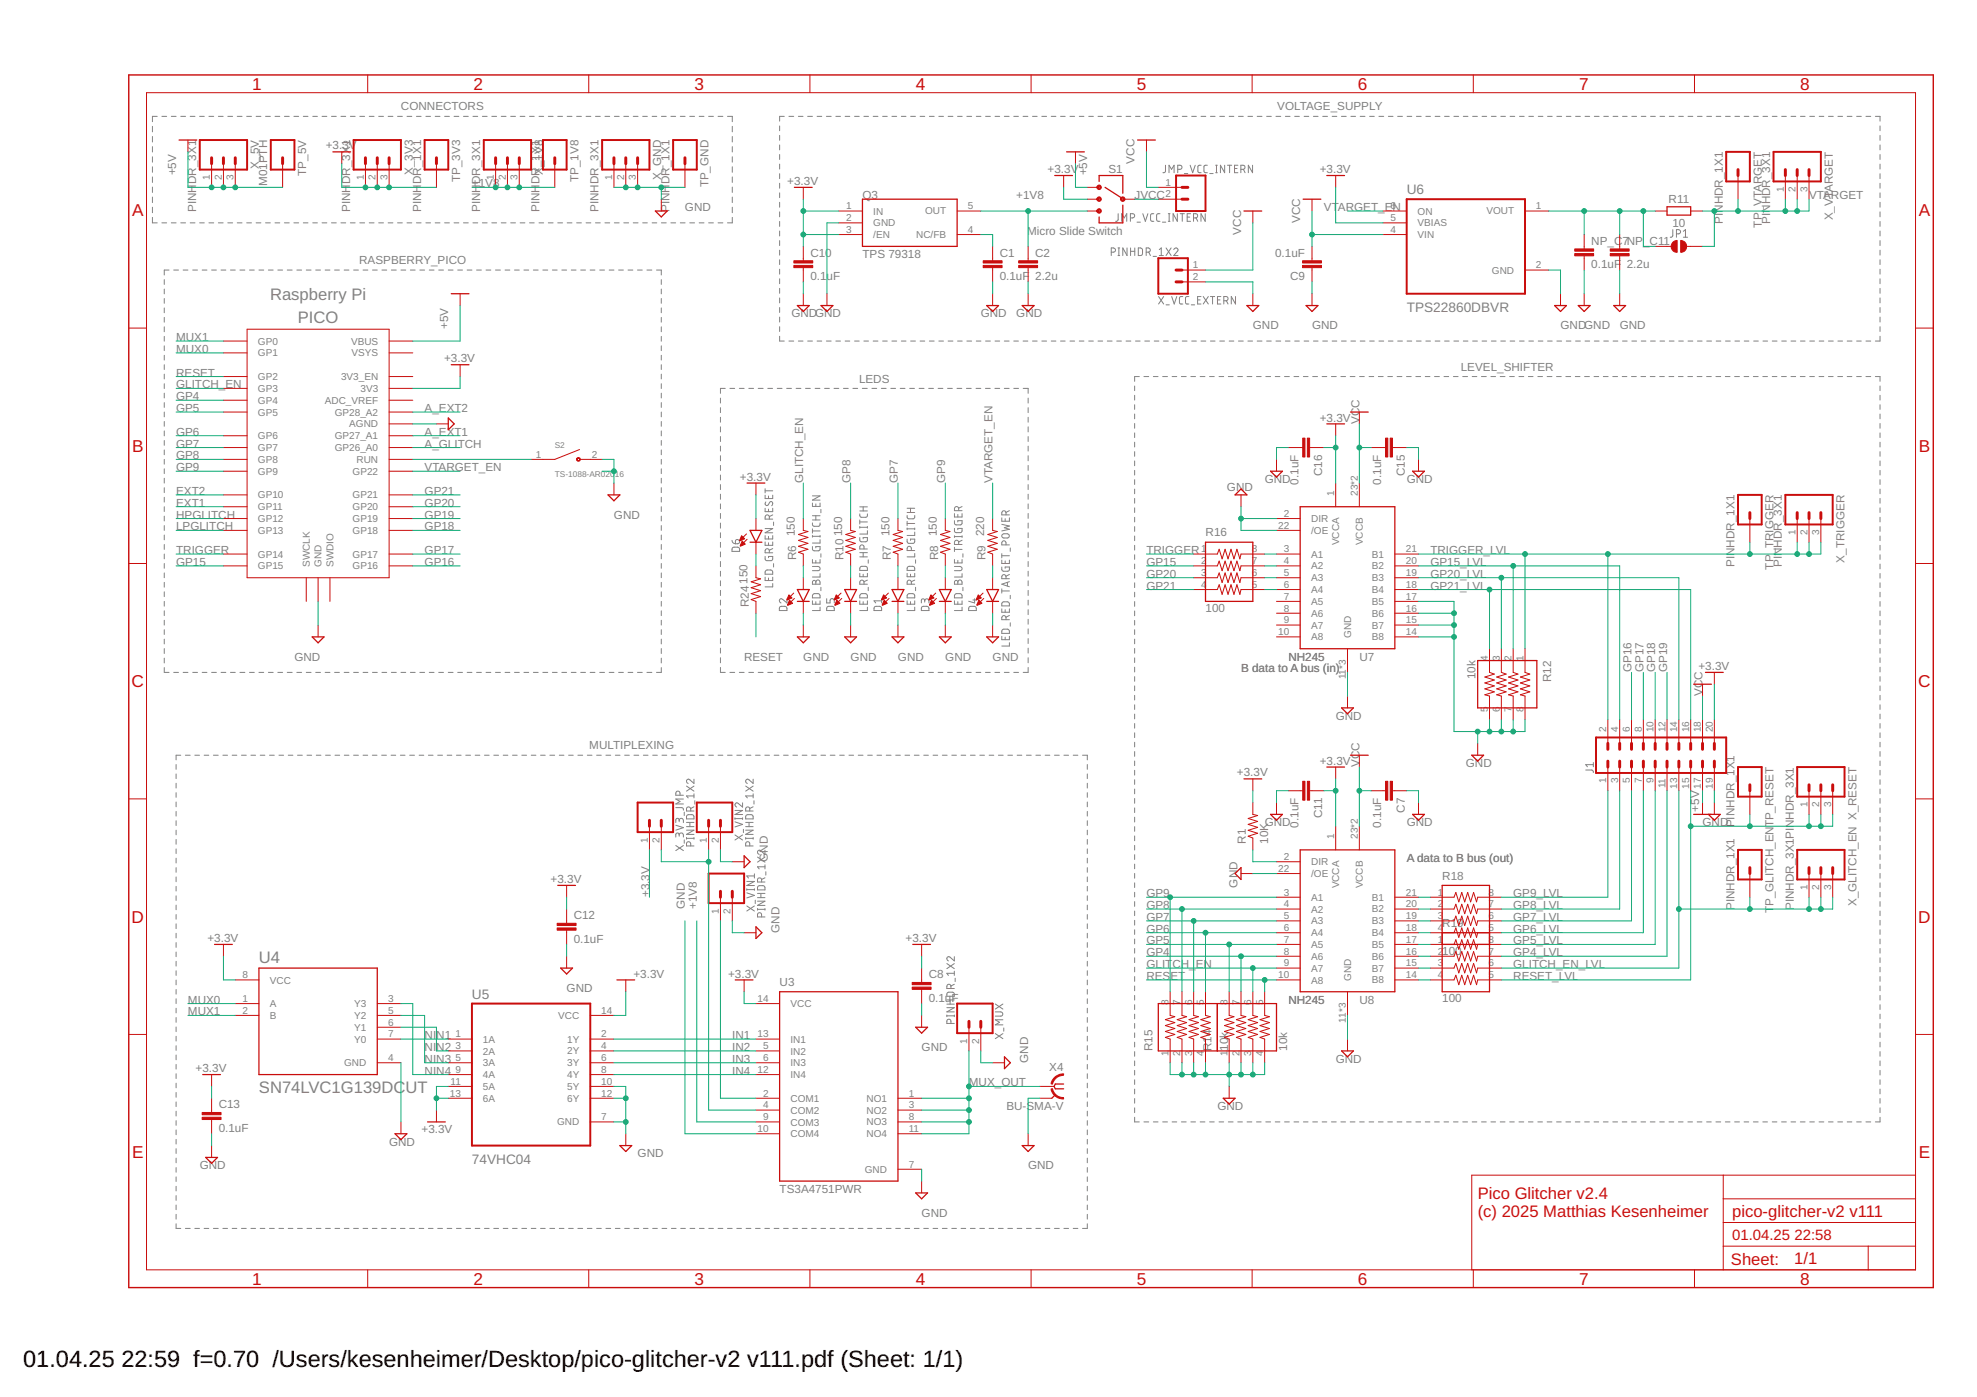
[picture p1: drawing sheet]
<svg xmlns="http://www.w3.org/2000/svg" width="297mm" height="210mm" viewBox="0 0 297 210" stroke-linecap="round" stroke-linejoin="round" font-family="sans-serif">
<defs><g id="words">
<g font-size="3.5">
<text x="3.5" y="205.4">01.04.25</text>
<text x="18.2" y="205.4">22:59 f=0.70 /Users/kesenheimer/Desktop/pico-glitcher-v2 v111.pdf (Sheet: 1/1)</text>
</g>
<g font-size="2.6" fill="#c90d0c">
<text x="37.9" y="13.5">1</text>
<text x="71.1" y="13.5">2</text>
<text x="104.4" y="13.5">3</text>
<text x="137.6" y="13.5">4</text>
<text x="170.8" y="13.5">5</text>
<text x="204" y="13.5">6</text>
<text x="237.3" y="13.5">7</text>
<text x="270.5" y="13.5">8</text>
<text x="19.8" y="32.5">A</text>
<text x="288.3" y="32.5">A</text>
<text x="19.8" y="67.9">B</text>
<text x="288.3" y="67.9">B</text>
<text x="19.7" y="103.3">C</text>
<text x="288.2" y="103.3">C</text>
<text x="19.7" y="138.6">D</text>
<text x="288.2" y="138.6">D</text>
<text x="19.8" y="174">E</text>
<text x="288.3" y="174">E</text>
<text x="37.9" y="193">1</text>
<text x="71.1" y="193">2</text>
<text x="104.4" y="193">3</text>
<text x="137.6" y="193">4</text>
<text x="170.8" y="193">5</text>
<text x="204" y="193">6</text>
<text x="237.3" y="193">7</text>
<text x="270.5" y="193">8</text>
</g>
<g font-size="2.5" fill="#808080">
<text x="40.6" y="45">Raspberry Pi</text>
<text x="44.7" y="48.6">PICO</text>
<text x="38.9" y="144.8">U4</text>
<text x="38.9" y="164.3">SN74LVC1G139DC</text>
<text x="60.9" y="164.3">UT</text>
</g>
<g font-size="2.5" fill="#c90d0c">
<text x="222" y="180.1">Pico Glitcher v2.4</text>
<text x="222" y="182.8">(c) 2025 Matthias Kesenheimer</text>
<text x="260.2" y="182.8">pico-glitcher-v2 v111</text>
<text x="260.1" y="190">Sheet:</text>
<text x="269.6" y="189.9">1/1</text>
</g>
<g font-size="2.2" fill="#c90d0c">
<text x="260.2" y="186.4">01.04.25</text>
<text x="269.6" y="186.4">22:58</text>
</g>
<g font-size="2.1" fill="#808080">
<text x="211.4" y="29.2">U6</text>
<text x="211.4" y="46.9">TPS22860DBVR</text>
<text x="70.9" y="150.1">U5</text>
<text x="70.9" y="174.9">74VHC04</text>
</g>
<g font-size="1.8" fill="#808080">
<text x="60.2" y="16.6">CONNECTORS</text>
<text x="191.9" y="16.6">VOLTAGE_SUPPLY</text>
<text x="49" y="22.5">+3.3V</text>
<text x="26.5" y="26.4" transform="rotate(-90 26.5 26.4)">+5V</text>
<text x="29.5" y="27.7" transform="rotate(-90 29.5 27.7)">DR_3X1</text>
<text x="38.9" y="25.3" transform="rotate(-90 38.9 25.3)">X_5V</text>
<text x="40.2" y="28" transform="rotate(-90 40.2 28)">M01PTH</text>
<text x="46" y="26.4" transform="rotate(-90 46 26.4)">TP_5V</text>
<text x="52.6" y="27.7" transform="rotate(-90 52.6 27.7)">DR_3X1</text>
<text x="62" y="26.3" transform="rotate(-90 62 26.3)">X_3V3</text>
<text x="63.3" y="27.7" transform="rotate(-90 63.3 27.7)">DR_1X1</text>
<text x="69.1" y="27.4" transform="rotate(-90 69.1 27.4)">TP_3V3</text>
<text x="70.9" y="28.1">+1V8</text>
<text x="72.2" y="27.7" transform="rotate(-90 72.2 27.7)">DR_3X1</text>
<text x="81" y="27.7" transform="rotate(-90 81 27.7)">DR_1X1</text>
<text x="81.6" y="26.3" transform="rotate(-90 81.6 26.3)">X</text>
<text x="81.6" y="25.1" transform="rotate(-90 81.6 25.1)">_1V8</text>
<text x="86.9" y="27.4" transform="rotate(-90 86.9 27.4)">TP_1V8</text>
<text x="99.4" y="27.1" transform="rotate(-90 99.4 27.1)">X_GND</text>
<text x="100.6" y="27.7" transform="rotate(-90 100.6 27.7)">DR_1X1</text>
<text x="106.5" y="28.2" transform="rotate(-90 106.5 28.2)">TP_GND</text>
<text x="118.3" y="27.8">+3.3V</text>
<text x="129.6" y="29.9">Q3</text>
<text x="152.7" y="29.9">+1V8</text>
<text x="157.4" y="26">+3.3V</text>
<text x="163.4" y="26.4" transform="rotate(-90 163.4 26.4)">+5V</text>
<text x="166.5" y="26">S1</text>
<text x="170.5" y="24.6" transform="rotate(-90 170.5 24.6)">VCC</text>
<text x="170.5" y="29.9">JVCC</text>
<text x="198.3" y="26">+3.3V</text>
<text x="271.8" y="29.9">VTARGET</text>
<text x="29.5" y="31.9" transform="rotate(-90 29.5 31.9)">PINH</text>
<text x="52.6" y="31.9" transform="rotate(-90 52.6 31.9)">PINH</text>
<text x="63.3" y="31.9" transform="rotate(-90 63.3 31.9)">PINH</text>
<text x="72.2" y="31.9" transform="rotate(-90 72.2 31.9)">PINH</text>
<text x="81" y="31.9" transform="rotate(-90 81 31.9)">PINH</text>
<text x="89.9" y="31.9" transform="rotate(-90 89.9 31.9)">PINHDR_3X1</text>
<text x="100.6" y="31.9" transform="rotate(-90 100.6 31.9)">PINH</text>
<text x="102.9" y="31.7">GND</text>
<text x="154.3" y="35.3">Micro Slide Switch</text>
<text x="186.5" y="35.3" transform="rotate(-90 186.5 35.3)">VCC</text>
<text x="195.4" y="33.5" transform="rotate(-90 195.4 33.5)">VCC</text>
<text x="198.9" y="31.7">VT</text>
<text x="201" y="31.7">ARGET_EN</text>
<text x="250.7" y="30.5">R11</text>
<text x="251.3" y="34.1">10</text>
<text x="258.8" y="33.6" transform="rotate(-90 258.8 33.6)">PINHDR_1X1</text>
<text x="264.7" y="34.2" transform="rotate(-90 264.7 34.2)">TP_VTARGET</text>
<text x="265.9" y="33.6" transform="rotate(-90 265.9 33.6)">PINHDR_3X1</text>
<text x="275.4" y="33.1" transform="rotate(-90 275.4 33.1)">X_VTARGET</text>
<text x="54" y="39.7">RASPBERRY_PICO</text>
<text x="121.8" y="38.5">C10</text>
<text x="129.6" y="38.8">TPS 79318</text>
<text x="150.2" y="38.5">C1</text>
<text x="155.5" y="38.5">C2</text>
<text x="191.6" y="38.5">0.1uF</text>
<text x="239.1" y="40.3">0.1uF 2.2u</text>
<text x="239.1" y="36.8">NP_C7NP_C11</text>
<text x="118.9" y="47.7">GNDGND</text>
<text x="121.8" y="42.1">0.1uF</text>
<text x="147.4" y="47.7">GND</text>
<text x="150.2" y="42.1">0.1uF 2.2u</text>
<text x="152.7" y="47.7">GND</text>
<text x="193.8" y="42.1">C9</text>
<text x="26.5" y="53">MUX0</text>
<text x="26.5" y="51.3">MUX1</text>
<text x="67.3" y="49.5" transform="rotate(-90 67.3 49.5)">+5V</text>
<text x="188.2" y="49.5">GND</text>
<text x="197.1" y="49.5">GND</text>
<text x="234.5" y="49.5">GNDGND</text>
<text x="243.4" y="49.5">GND</text>
<text x="26.5" y="56.6">RESET</text>
<text x="26.5" y="58.4">GLITCH_EN</text>
<text x="66.7" y="54.5">+3.3V</text>
<text x="129.1" y="57.5">LEDS</text>
<text x="219.5" y="55.7">LEVEL_SHIFTER</text>
<text x="26.5" y="61.9">GP5</text>
<text x="26.5" y="65.5">GP6</text>
<text x="26.5" y="60.1">GP4</text>
<text x="63.8" y="65.5">A_EXT1</text>
<text x="63.8" y="61.9">A_EXT2</text>
<text x="198.3" y="63.3">+3.3V</text>
<text x="204.2" y="63.7" transform="rotate(-90 204.2 63.7)">VCC</text>
<text x="26.5" y="67.3">GP7</text>
<text x="26.5" y="69">GP8</text>
<text x="26.5" y="70.8">GP9</text>
<text x="63.8" y="70.8">VTARGET_EN</text>
<text x="63.8" y="67.3">A_GLITCH</text>
<text x="198.7" y="71.5" transform="rotate(-90 198.7 71.5)">C16</text>
<text x="211.1" y="71.5" transform="rotate(-90 211.1 71.5)">C15</text>
<text x="26.5" y="76.1">EXT1</text>
<text x="26.5" y="74.4">EXT2</text>
<text x="26.5" y="77.9">HPGLITCH</text>
<text x="63.8" y="77.9">GP19</text>
<text x="63.8" y="76.1">GP20</text>
<text x="63.8" y="74.4">GP21</text>
<text x="92.2" y="77.9">GND</text>
<text x="111.2" y="72.2">+3.3V</text>
<text x="120.7" y="72.6" transform="rotate(-90 120.7 72.6)">GLITCH_EN</text>
<text x="127.8" y="72.6" transform="rotate(-90 127.8 72.6)">GP8</text>
<text x="134.9" y="72.6" transform="rotate(-90 134.9 72.6)">GP7</text>
<text x="142" y="72.6" transform="rotate(-90 142 72.6)">GP9</text>
<text x="149.1" y="72.6" transform="rotate(-90 149.1 72.6)">VTARGET_EN</text>
<text x="184.4" y="73.8">GND</text>
<text x="190" y="72.6">GND</text>
<text x="195.1" y="72.8" transform="rotate(-90 195.1 72.8)">0.1uF</text>
<text x="207.5" y="72.8" transform="rotate(-90 207.5 72.8)">0.1uF</text>
<text x="211.4" y="72.6">GND</text>
<text x="26.5" y="79.7">LPGLITCH</text>
<text x="26.5" y="83.2">TRIGGER</text>
<text x="63.8" y="83.2">GP17</text>
<text x="63.8" y="79.7">GP18</text>
<text x="119.4" y="80.6" transform="rotate(-90 119.4 80.6)">150</text>
<text x="126.6" y="80.6" transform="rotate(-90 126.6 80.6)">150</text>
<text x="133.7" y="80.6" transform="rotate(-90 133.7 80.6)">150</text>
<text x="140.8" y="80.6" transform="rotate(-90 140.8 80.6)">150</text>
<text x="147.9" y="80.6" transform="rotate(-90 147.9 80.6)">220</text>
<text x="172.2" y="83.2">TRIGGER</text>
<text x="181.1" y="80.6">R16</text>
<text x="214.9" y="83.2">TRIGGER_LVL</text>
<text x="26.5" y="85">GP15</text>
<text x="63.8" y="85">GP16</text>
<text x="112.3" y="87.7" transform="rotate(-90 112.3 87.7)">150</text>
<text x="119.6" y="84.1" transform="rotate(-90 119.6 84.1)">R6</text>
<text x="126.7" y="84.1" transform="rotate(-90 126.7 84.1)">R10</text>
<text x="133.9" y="84.1" transform="rotate(-90 133.9 84.1)">R7</text>
<text x="141" y="84.1" transform="rotate(-90 141 84.1)">R8</text>
<text x="148.1" y="84.1" transform="rotate(-90 148.1 84.1)">R9</text>
<text x="172.2" y="85">GP15</text>
<text x="172.2" y="86.8">GP20</text>
<text x="172.2" y="88.6">GP21</text>
<text x="214.9" y="85">GP15_LVL</text>
<text x="214.9" y="88.6">GP21_LVL</text>
<text x="214.9" y="86.8">GP20_LVL</text>
<text x="260.6" y="85.2" transform="rotate(-90 260.6 85.2)">PINHDR_1X1</text>
<text x="266.5" y="85.6" transform="rotate(-90 266.5 85.6)">TP_TRIGGER</text>
<text x="267.7" y="85.2" transform="rotate(-90 267.7 85.2)">PINHDR_3X1</text>
<text x="277.1" y="84.5" transform="rotate(-90 277.1 84.5)">X_TRIGGER</text>
<text x="112.5" y="91.2" transform="rotate(-90 112.5 91.2)">R24</text>
<text x="181.1" y="92">100</text>
<text x="44.2" y="99.2">GND</text>
<text x="111.8" y="99.2">RESET</text>
<text x="120.7" y="99.2">GND</text>
<text x="127.8" y="99.2">GND</text>
<text x="134.9" y="99.2">GND</text>
<text x="142" y="99.2">GND</text>
<text x="149.1" y="99.2">GND</text>
<text x="186.5" y="101">B data to A bus (in)</text>
<text x="193.6" y="99.2">NH245</text>
<text x="204.2" y="99.2">U7</text>
<text x="245.1" y="101" transform="rotate(-90 245.1 101)">GP16</text>
<text x="246.9" y="101" transform="rotate(-90 246.9 101)">GP17</text>
<text x="248.7" y="101" transform="rotate(-90 248.7 101)">GP18</text>
<text x="250.5" y="101" transform="rotate(-90 250.5 101)">GP19</text>
<text x="255.2" y="100.7">+3.3V</text>
<text x="221.7" y="102.1" transform="rotate(-90 221.7 102.1)">10k</text>
<text x="233" y="102.5" transform="rotate(-90 233 102.5)">R12</text>
<text x="255.8" y="104.6" transform="rotate(-90 255.8 104.6)">VCC</text>
<text x="88.5" y="112.6">MULTIPLEXING</text>
<text x="200.7" y="108.1">GND</text>
<text x="185.8" y="116.7">+3.3V</text>
<text x="198.3" y="114.9">+3.3V</text>
<text x="204.2" y="115.2" transform="rotate(-90 204.2 115.2)">VCC</text>
<text x="220.2" y="115.2">GND</text>
<text x="190" y="124.1">GND</text>
<text x="195.1" y="124.4" transform="rotate(-90 195.1 124.4)">0.1uF</text>
<text x="198.7" y="123" transform="rotate(-90 198.7 123)">C11</text>
<text x="207.5" y="124.4" transform="rotate(-90 207.5 124.4)">0.1uF</text>
<text x="211.1" y="122.1" transform="rotate(-90 211.1 122.1)">C7</text>
<text x="211.4" y="124.1">GND</text>
<text x="255.3" y="122" transform="rotate(-90 255.3 122)">+5V</text>
<text x="255.8" y="124.1">GND</text>
<text x="260.6" y="124.3" transform="rotate(-90 260.6 124.3)">PINHDR_1X1</text>
<text x="115.4" y="129.5" transform="rotate(-90 115.4 129.5)">GND</text>
<text x="187.2" y="126.8" transform="rotate(-90 187.2 126.8)">R1</text>
<text x="190.6" y="126.8" transform="rotate(-90 190.6 126.8)">10K</text>
<text x="211.4" y="129.5">A data to B bus (out)</text>
<text x="82.7" y="132.7">+3.3V</text>
<text x="97.6" y="134.8" transform="rotate(-90 97.6 134.8)">+3.3V</text>
<text x="102.9" y="136.6" transform="rotate(-90 102.9 136.6)">GND</text>
<text x="104.7" y="136.6" transform="rotate(-90 104.7 136.6)">+1V8</text>
<text x="172.2" y="136.6">GP8</text>
<text x="172.2" y="134.8">GP9</text>
<text x="185.9" y="133.4" transform="rotate(-90 185.9 133.4)">GND</text>
<text x="216.7" y="132.2">R18</text>
<text x="227.4" y="134.8">GP9_LVL</text>
<text x="227.4" y="136.6">GP8_LVL</text>
<text x="260.6" y="136.8" transform="rotate(-90 260.6 136.8)">PINHDR_1X1</text>
<text x="266.5" y="137.2" transform="rotate(-90 266.5 137.2)">T</text>
<text x="266.5" y="136.1" transform="rotate(-90 266.5 136.1)">P_GLITCH_ENTP_RESET</text>
<text x="269.5" y="136.8" transform="rotate(-90 269.5 136.8)">PINHDR_3X1PINHDR_3X1</text>
<text x="278.9" y="136.1" transform="rotate(-90 278.9 136.1)">X_GLITCH_EN X_RESET</text>
<text x="31.2" y="141.6">+3.3V</text>
<text x="86.2" y="141.6">0.1uF</text>
<text x="86.2" y="138.1">C12</text>
<text x="117.1" y="140.1" transform="rotate(-90 117.1 140.1)">GND</text>
<text x="136.1" y="141.6">+3.3V</text>
<text x="172.2" y="141.9">GP5</text>
<text x="172.2" y="140.1">GP6</text>
<text x="172.2" y="138.4">GP7</text>
<text x="172.2" y="143.7">GP4</text>
<text x="216.7" y="143.5">100</text>
<text x="216.7" y="139.3">R19</text>
<text x="227.4" y="138.4">GP7_LVL</text>
<text x="227.4" y="140.1">GP6_LVL</text>
<text x="227.4" y="141.9">GP5_LVL</text>
<text x="227.4" y="143.7">GP4_LVL</text>
<text x="85.1" y="149">GND</text>
<text x="95.2" y="146.9">+3.3V</text>
<text x="109.4" y="146.9">+3.3V</text>
<text x="117.1" y="148.1">U3</text>
<text x="139.5" y="147">C8</text>
<text x="172.2" y="147.2">RES</text>
<text x="172.2" y="145.5">GLIT</text>
<text x="175.9" y="147.2">ET</text>
<text x="176.1" y="145.5">CH_</text>
<text x="179.7" y="145.5">EN</text>
<text x="227.4" y="147.2">RESET_LVL</text>
<text x="227.4" y="145.5">GLITCH_EN_LVL</text>
<text x="28.2" y="150.8">MUX0</text>
<text x="28.2" y="152.6">MUX1</text>
<text x="139.5" y="150.5">0.1uF</text>
<text x="193.6" y="150.8">NH245</text>
<text x="204.2" y="150.8">U8</text>
<text x="216.7" y="150.6">100</text>
<text x="29.4" y="161.1">+3.3V</text>
<text x="63.8" y="156.1">NIN1</text>
<text x="63.8" y="157.9">NIN2</text>
<text x="63.8" y="159.7">NIN3</text>
<text x="63.8" y="161.5">NIN4</text>
<text x="110" y="156.1">IN1</text>
<text x="110" y="157.9">IN2</text>
<text x="110" y="159.7">IN3</text>
<text x="110" y="161.5">IN4</text>
<text x="138.5" y="157.9">GND</text>
<text x="154.5" y="159.7" transform="rotate(-90 154.5 159.7)">GND</text>
<text x="157.6" y="160.9">X4</text>
<text x="173.2" y="157.9" transform="rotate(-90 173.2 157.9)">R15</text>
<text x="182" y="157.9" transform="rotate(-90 182 157.9)">R14</text>
<text x="184.5" y="157.9" transform="rotate(-90 184.5 157.9)">10k</text>
<text x="193.4" y="157.9" transform="rotate(-90 193.4 157.9)">10k</text>
<text x="200.7" y="159.7">GND</text>
<text x="32.9" y="166.5">C13</text>
<text x="145.6" y="163.2">MUX_OUT</text>
<text x="151.2" y="166.8">BU-SMA-V</text>
<text x="182.9" y="166.8">GND</text>
<text x="32.9" y="170.1">0.1uF</text>
<text x="58.5" y="172.1">GND</text>
<text x="63.3" y="170.2">+3.3V</text>
<text x="95.8" y="173.9">GND</text>
<text x="30" y="175.7">GND</text>
<text x="117.1" y="179.2">TS3A4751PWR</text>
<text x="154.5" y="175.7">GND</text>
<text x="138.5" y="182.8">GND</text>
</g>
<g font-size="1.5" fill="#808080">
<text x="31.5" y="27" transform="rotate(-90 31.5 27)">1</text>
<text x="33.3" y="27" transform="rotate(-90 33.3 27)">2</text>
<text x="35.1" y="27" transform="rotate(-90 35.1 27)">3</text>
<text x="54.7" y="27" transform="rotate(-90 54.7 27)">1</text>
<text x="56.4" y="27" transform="rotate(-90 56.4 27)">2</text>
<text x="58.2" y="27" transform="rotate(-90 58.2 27)">3</text>
<text x="74.2" y="27" transform="rotate(-90 74.2 27)">1</text>
<text x="76" y="27" transform="rotate(-90 76 27)">2</text>
<text x="77.8" y="27" transform="rotate(-90 77.8 27)">3</text>
<text x="92" y="27" transform="rotate(-90 92 27)">1</text>
<text x="93.8" y="27" transform="rotate(-90 93.8 27)">2</text>
<text x="95.5" y="27" transform="rotate(-90 95.5 27)">3</text>
<text x="175.1" y="27.9">1</text>
<text x="175.1" y="29.7">2</text>
<text x="268" y="28.8" transform="rotate(-90 268 28.8)">1</text>
<text x="269.8" y="28.8" transform="rotate(-90 269.8 28.8)">2</text>
<text x="271.6" y="28.8" transform="rotate(-90 271.6 28.8)">3</text>
<text x="127.1" y="31.4">1</text>
<text x="127.1" y="33.2">2</text>
<text x="127.1" y="35">3</text>
<text x="131.2" y="32.2">IN</text>
<text x="131.2" y="34">GND</text>
<text x="131.2" y="35.8">/EN</text>
<text x="137.7" y="35.8">NC/FB</text>
<text x="139" y="32.2">OUT</text>
<text x="145.4" y="31.4">5</text>
<text x="145.4" y="35">4</text>
<text x="208.9" y="31.4">6</text>
<text x="208.9" y="33.2">5</text>
<text x="208.9" y="35">4</text>
<text x="213" y="32.2">ON</text>
<text x="213" y="34">VBIAS</text>
<text x="213" y="35.8">VIN</text>
<text x="223.3" y="32.2">VOUT</text>
<text x="230.8" y="31.4">1</text>
<text x="179.2" y="40.3">1</text>
<text x="224.2" y="41.1">GND</text>
<text x="230.8" y="40.3">2</text>
<text x="179.2" y="42.1">2</text>
<text x="38.8" y="51.8">GP0</text>
<text x="38.8" y="53.6">GP1</text>
<text x="52.7" y="51.8">VBUS</text>
<text x="52.8" y="53.6">VSYS</text>
<text x="38.8" y="57.1">GP2</text>
<text x="38.8" y="58.9">GP3</text>
<text x="51.2" y="57.1">3V3_EN</text>
<text x="54.2" y="58.9">3V3</text>
<text x="38.8" y="60.7">GP4</text>
<text x="38.8" y="62.5">GP5</text>
<text x="48.8" y="60.7">ADC_VREF</text>
<text x="50.3" y="66">GP27_A1</text>
<text x="50.3" y="62.4">GP28_A2</text>
<text x="52.5" y="64.2">AGND</text>
<text x="38.8" y="66">GP6</text>
<text x="38.8" y="67.8">GP7</text>
<text x="38.8" y="69.6">GP8</text>
<text x="38.8" y="71.3">GP9</text>
<text x="50.3" y="67.8">GP26_A0</text>
<text x="53" y="71.3">GP22</text>
<text x="53.6" y="69.6">RUN</text>
<text x="80.5" y="68.8">1</text>
<text x="88.9" y="68.8">2</text>
<text x="38.8" y="74.9">GP10</text>
<text x="38.8" y="76.7">GP11</text>
<text x="53" y="76.7">GP20</text>
<text x="53" y="74.9">GP21</text>
<text x="192.9" y="77.7">2</text>
<text x="200.4" y="74.5" transform="rotate(-90 200.4 74.5)">1</text>
<text x="204" y="74.5" transform="rotate(-90 204 74.5)">23*2</text>
<text x="38.8" y="78.4">GP12</text>
<text x="38.8" y="80.2">GP13</text>
<text x="38.8" y="83.8">GP14</text>
<text x="53" y="83.8">GP17</text>
<text x="53" y="80.2">GP18</text>
<text x="53" y="78.4">GP19</text>
<text x="180.5" y="83">1</text>
<text x="188.1" y="83">8</text>
<text x="192" y="79.4">22</text>
<text x="192.9" y="83">3</text>
<text x="197" y="78.4">DIR</text>
<text x="197" y="80.2">/OE</text>
<text x="197" y="83.8">A1</text>
<text x="201.2" y="81.9" transform="rotate(-90 201.2 81.9)">VCCA</text>
<text x="204.8" y="81.9" transform="rotate(-90 204.8 81.9)">VCCB</text>
<text x="206.1" y="83.8">B1</text>
<text x="211.2" y="83">21</text>
<text x="269.8" y="80.4" transform="rotate(-90 269.8 80.4)">1</text>
<text x="271.6" y="80.4" transform="rotate(-90 271.6 80.4)">2</text>
<text x="273.3" y="80.4" transform="rotate(-90 273.3 80.4)">3</text>
<text x="38.8" y="85.6">GP15</text>
<text x="46.5" y="85.2" transform="rotate(-90 46.5 85.2)">SWCLK</text>
<text x="48.3" y="85.2" transform="rotate(-90 48.3 85.2)">GND</text>
<text x="50.1" y="85.2" transform="rotate(-90 50.1 85.2)">SWDIO</text>
<text x="53" y="85.6">GP16</text>
<text x="180.5" y="84.8">2</text>
<text x="180.5" y="86.6">3</text>
<text x="180.5" y="88.3">4</text>
<text x="188.1" y="84.8">7</text>
<text x="188.1" y="86.6">6</text>
<text x="188.1" y="88.3">5</text>
<text x="192.9" y="88.3">6</text>
<text x="192.9" y="86.6">5</text>
<text x="192.9" y="84.8">4</text>
<text x="197" y="89.1">A4</text>
<text x="197" y="87.3">A3</text>
<text x="197" y="85.6">A2</text>
<text x="206.1" y="89.1">B4</text>
<text x="206.1" y="87.3">B3</text>
<text x="206.1" y="85.6">B2</text>
<text x="211.2" y="88.3">18</text>
<text x="211.2" y="86.6">19</text>
<text x="211.2" y="84.8">20</text>
<text x="192" y="95.4">10</text>
<text x="192.9" y="93.7">9</text>
<text x="192.9" y="91.9">8</text>
<text x="192.9" y="90.1">7</text>
<text x="197" y="94.4">A7</text>
<text x="197" y="92.7">A6</text>
<text x="197" y="90.9">A5</text>
<text x="203" y="95.8" transform="rotate(-90 203 95.8)">GND</text>
<text x="206.1" y="94.4">B7</text>
<text x="206.1" y="92.7">B6</text>
<text x="206.1" y="90.9">B5</text>
<text x="211.2" y="95.4">14</text>
<text x="211.2" y="93.7">15</text>
<text x="211.2" y="91.9">16</text>
<text x="211.2" y="90.1">17</text>
<text x="197" y="96.2">A8</text>
<text x="206.1" y="96.2">B8</text>
<text x="223.6" y="99.4" transform="rotate(-90 223.6 99.4)">4</text>
<text x="225.3" y="99.4" transform="rotate(-90 225.3 99.4)">3</text>
<text x="227.1" y="99.4" transform="rotate(-90 227.1 99.4)">2</text>
<text x="228.9" y="99.4" transform="rotate(-90 228.9 99.4)">1</text>
<text x="202.2" y="102.1" transform="rotate(-90 202.2 102.1)">11*3</text>
<text x="223.6" y="107" transform="rotate(-90 223.6 107)">5</text>
<text x="225.3" y="107" transform="rotate(-90 225.3 107)">6</text>
<text x="227.1" y="107" transform="rotate(-90 227.1 107)">7</text>
<text x="228.9" y="107" transform="rotate(-90 228.9 107)">8</text>
<text x="241.3" y="110.1" transform="rotate(-90 241.3 110.1)">2</text>
<text x="243.1" y="110.1" transform="rotate(-90 243.1 110.1)">4</text>
<text x="244.9" y="110.1" transform="rotate(-90 244.9 110.1)">6</text>
<text x="246.7" y="110.1" transform="rotate(-90 246.7 110.1)">8</text>
<text x="248.4" y="110.1" transform="rotate(-90 248.4 110.1)">10</text>
<text x="250.2" y="110.1" transform="rotate(-90 250.2 110.1)">12</text>
<text x="252" y="110.1" transform="rotate(-90 252 110.1)">14</text>
<text x="253.8" y="110.1" transform="rotate(-90 253.8 110.1)">16</text>
<text x="255.6" y="110.1" transform="rotate(-90 255.6 110.1)">18</text>
<text x="257.3" y="110.1" transform="rotate(-90 257.3 110.1)">20</text>
<text x="241.3" y="117.7" transform="rotate(-90 241.3 117.7)">1</text>
<text x="243.1" y="117.7" transform="rotate(-90 243.1 117.7)">3</text>
<text x="244.9" y="117.7" transform="rotate(-90 244.9 117.7)">5</text>
<text x="246.7" y="117.7" transform="rotate(-90 246.7 117.7)">7</text>
<text x="248.4" y="117.7" transform="rotate(-90 248.4 117.7)">9</text>
<text x="250.2" y="118.4" transform="rotate(-90 250.2 118.4)">11</text>
<text x="252" y="118.6" transform="rotate(-90 252 118.6)">13</text>
<text x="253.8" y="118.6" transform="rotate(-90 253.8 118.6)">15</text>
<text x="255.6" y="118.6" transform="rotate(-90 255.6 118.6)">17</text>
<text x="257.3" y="118.6" transform="rotate(-90 257.3 118.6)">19</text>
<text x="271.6" y="121.3" transform="rotate(-90 271.6 121.3)">1</text>
<text x="273.3" y="121.3" transform="rotate(-90 273.3 121.3)">2</text>
<text x="275.1" y="121.3" transform="rotate(-90 275.1 121.3)">3</text>
<text x="97.3" y="126.6" transform="rotate(-90 97.3 126.6)">1</text>
<text x="99.1" y="126.6" transform="rotate(-90 99.1 126.6)">2</text>
<text x="106.2" y="126.6" transform="rotate(-90 106.2 126.6)">1</text>
<text x="108" y="126.6" transform="rotate(-90 108 126.6)">2</text>
<text x="192" y="131">22</text>
<text x="192.9" y="129.2">2</text>
<text x="197" y="130">DIR</text>
<text x="197" y="131.8">/OE</text>
<text x="200.4" y="126.1" transform="rotate(-90 200.4 126.1)">1</text>
<text x="204" y="126.1" transform="rotate(-90 204 126.1)">23*2</text>
<text x="108" y="137.3" transform="rotate(-90 108 137.3)">1</text>
<text x="109.8" y="137.3" transform="rotate(-90 109.8 137.3)">2</text>
<text x="192.9" y="136.3">4</text>
<text x="192.9" y="134.6">3</text>
<text x="197" y="137.1">A2</text>
<text x="197" y="135.3">A1</text>
<text x="201.2" y="133.5" transform="rotate(-90 201.2 133.5)">VCCA</text>
<text x="204.8" y="133.5" transform="rotate(-90 204.8 133.5)">VCCB</text>
<text x="206.1" y="137.1">B2</text>
<text x="206.1" y="135.3">B1</text>
<text x="211.2" y="136.3">20</text>
<text x="211.2" y="134.6">21</text>
<text x="216" y="134.6">1</text>
<text x="216" y="136.3">2</text>
<text x="223.7" y="134.6">8</text>
<text x="223.7" y="136.3">7</text>
<text x="271.6" y="133.7" transform="rotate(-90 271.6 133.7)">1</text>
<text x="273.3" y="133.7" transform="rotate(-90 273.3 133.7)">2</text>
<text x="275.1" y="133.7" transform="rotate(-90 275.1 133.7)">3</text>
<text x="192.9" y="143.4">8</text>
<text x="192.9" y="141.7">7</text>
<text x="192.9" y="139.9">6</text>
<text x="192.9" y="138.1">5</text>
<text x="197" y="142.4">A5</text>
<text x="197" y="140.7">A4</text>
<text x="197" y="138.9">A3</text>
<text x="206.1" y="142.4">B5</text>
<text x="206.1" y="140.7">B4</text>
<text x="206.1" y="138.9">B3</text>
<text x="211.2" y="143.4">16</text>
<text x="211.2" y="141.7">17</text>
<text x="211.2" y="139.9">18</text>
<text x="211.2" y="138.1">19</text>
<text x="216" y="138.1">3</text>
<text x="216" y="139.9">4</text>
<text x="216" y="141.7">1</text>
<text x="216" y="143.4">2</text>
<text x="223.7" y="138.1">6</text>
<text x="223.7" y="139.9">5</text>
<text x="223.7" y="141.7">8</text>
<text x="223.7" y="143.4">7</text>
<text x="36.4" y="147">8</text>
<text x="40.5" y="147.8">VCC</text>
<text x="192" y="147">10</text>
<text x="192.9" y="145.2">9</text>
<text x="197" y="147.8">A8</text>
<text x="197" y="146">A7</text>
<text x="197" y="144.2">A6</text>
<text x="203" y="147.4" transform="rotate(-90 203 147.4)">GND</text>
<text x="206.1" y="147.8">B8</text>
<text x="206.1" y="146">B7</text>
<text x="206.1" y="144.2">B6</text>
<text x="211.2" y="147">14</text>
<text x="211.2" y="145.2">15</text>
<text x="216" y="145.2">3</text>
<text x="216" y="147">4</text>
<text x="223.7" y="145.2">6</text>
<text x="223.7" y="147">5</text>
<text x="36.4" y="150.6">1</text>
<text x="36.4" y="152.3">2</text>
<text x="40.5" y="151.3">A</text>
<text x="40.5" y="153.1">B</text>
<text x="53.2" y="154.9">Y1</text>
<text x="53.2" y="151.3">Y3</text>
<text x="53.2" y="153.1">Y2</text>
<text x="58.3" y="155.9">7</text>
<text x="58.3" y="154.1">6</text>
<text x="58.3" y="150.6">3</text>
<text x="58.3" y="152.3">5</text>
<text x="68.4" y="155.9">1</text>
<text x="83.9" y="153.1">VCC</text>
<text x="90.3" y="152.3">14</text>
<text x="90.3" y="155.9">2</text>
<text x="113.8" y="155.9">13</text>
<text x="113.8" y="150.6">14</text>
<text x="118.8" y="151.3">VCC</text>
<text x="175.6" y="150.9" transform="rotate(-90 175.6 150.9)">8</text>
<text x="177.3" y="150.9" transform="rotate(-90 177.3 150.9)">7</text>
<text x="179.1" y="150.9" transform="rotate(-90 179.1 150.9)">6</text>
<text x="180.9" y="150.9" transform="rotate(-90 180.9 150.9)">5</text>
<text x="184.4" y="150.9" transform="rotate(-90 184.4 150.9)">8</text>
<text x="186.2" y="150.9" transform="rotate(-90 186.2 150.9)">7</text>
<text x="188" y="150.9" transform="rotate(-90 188 150.9)">6</text>
<text x="189.8" y="150.9" transform="rotate(-90 189.8 150.9)">5</text>
<text x="202.2" y="153.6" transform="rotate(-90 202.2 153.6)">11*3</text>
<text x="51.7" y="160.2">GND</text>
<text x="53.2" y="156.7">Y0</text>
<text x="58.3" y="159.4">4</text>
<text x="68.4" y="157.7">3</text>
<text x="68.4" y="159.4">5</text>
<text x="68.4" y="161.2">9</text>
<text x="72.5" y="156.7">1A</text>
<text x="72.5" y="158.4">2A</text>
<text x="72.5" y="160.2">3A</text>
<text x="72.5" y="162">4A</text>
<text x="85.2" y="156.7">1Y</text>
<text x="85.2" y="158.4">2Y</text>
<text x="85.2" y="160.2">3Y</text>
<text x="85.2" y="162">4Y</text>
<text x="90.3" y="157.7">4</text>
<text x="90.3" y="159.4">6</text>
<text x="90.3" y="161.2">8</text>
<text x="113.8" y="161.2">12</text>
<text x="114.7" y="157.7">5</text>
<text x="114.7" y="159.4">6</text>
<text x="118.8" y="156.7">IN1</text>
<text x="118.8" y="158.4">IN2</text>
<text x="118.8" y="160.2">IN3</text>
<text x="118.8" y="162">IN4</text>
<text x="145.3" y="156.8" transform="rotate(-90 145.3 156.8)">1</text>
<text x="147.1" y="156.8" transform="rotate(-90 147.1 156.8)">2</text>
<text x="175.6" y="158.6" transform="rotate(-90 175.6 158.6)">1</text>
<text x="177.3" y="158.6" transform="rotate(-90 177.3 158.6)">2</text>
<text x="179.1" y="158.6" transform="rotate(-90 179.1 158.6)">3</text>
<text x="180.9" y="158.6" transform="rotate(-90 180.9 158.6)">4</text>
<text x="184.4" y="158.6" transform="rotate(-90 184.4 158.6)">1</text>
<text x="186.2" y="158.6" transform="rotate(-90 186.2 158.6)">2</text>
<text x="188" y="158.6" transform="rotate(-90 188 158.6)">3</text>
<text x="189.8" y="158.6" transform="rotate(-90 189.8 158.6)">4</text>
<text x="67.6" y="164.8">13</text>
<text x="67.7" y="163">11</text>
<text x="72.5" y="163.8">5A</text>
<text x="72.5" y="165.6">6A</text>
<text x="85.2" y="163.8">5Y</text>
<text x="85.2" y="165.5">6Y</text>
<text x="90.3" y="163">10</text>
<text x="90.3" y="164.8">12</text>
<text x="114.7" y="164.8">2</text>
<text x="114.7" y="166.5">4</text>
<text x="118.8" y="165.6">COM1</text>
<text x="118.8" y="167.3">COM2</text>
<text x="130.2" y="165.5">NO1</text>
<text x="130.2" y="167.3">NO2</text>
<text x="136.5" y="164.8">1</text>
<text x="136.5" y="166.5">3</text>
<text x="83.7" y="169.1">GND</text>
<text x="90.3" y="168.3">7</text>
<text x="113.8" y="170.1">10</text>
<text x="114.7" y="168.3">9</text>
<text x="118.8" y="169.1">COM3</text>
<text x="118.8" y="170.9">COM4</text>
<text x="130.2" y="169.1">NO3</text>
<text x="130.2" y="170.9">NO4</text>
<text x="136.5" y="168.3">8</text>
<text x="136.5" y="170.1">11</text>
<text x="129.9" y="176.2">GND</text>
<text x="136.5" y="175.4">7</text>
</g>
<g font-size="1.2" fill="#808080">
<text x="83.4" y="71.7">TS-1088-AR02016</text>
<text x="83.4" y="67.3">S2</text>
</g>
</g></defs>
<g fill="none" stroke="#808080" stroke-width=".15">
<path d="M22.9 19v.8M23.6 17.5h-.7v.8M24.3 17.5h.7M25.7 17.5h.8M27.2 17.5h.7M28.6 17.5h.7M30 17.5h.7M31.4 17.5h.7M32.8 17.5h.7M34.2 17.5h.7M35.6 17.5h.8M37.1 17.5h.7"/>
<path d="M38.5 17.5h.7M39.9 17.5h.7M41.3 17.5h.7M42.7 17.5h.8M44.2 17.5h.7M45.6 17.5h.7M47 17.5h.7M48.4 17.5h.7M49.8 17.5h.7M51.2 17.5h.7M52.6 17.5h.8M54.1 17.5h.7"/>
<path d="M55.5 17.5h.7M56.9 17.5h.7M58.3 17.5h.7M59.7 17.5h.8M61.2 17.5h.7M62.6 17.5h.7M64 17.5h.7M65.4 17.5h.7M66.8 17.5h.7M68.2 17.5h.7M69.6 17.5h.8M71.1 17.5h.7"/>
<path d="M72.5 17.5h.7M73.9 17.5h.7M75.3 17.5h.7M76.7 17.5h.7M78.1 17.5h.8M79.6 17.5h.7M81 17.5h.7M82.4 17.5h.7M83.8 17.5h.7M85.2 17.5h.7M86.6 17.5h.8M88.1 17.5h.7"/>
<path d="M89.5 17.5h.7M90.9 17.5h.7M92.3 17.5h.7M93.7 17.5h.7M95.1 17.5h.8M96.6 17.5h.7M98 17.5h.7M99.4 17.5h.7M100.8 17.5h.7M102.2 17.5h.7M103.6 17.5h.8M105.1 17.5h.7"/>
<path d="M106.5 17.5h.7M107.9 17.5h.7M109.3 17.5h.7v.8M110 19v.8M117.1 18.9v.7M117.8 17.5h-.7v.7M118.5 17.5h.8M120 17.5h.6M121.3 17.5h.8M122.8 17.5h.7M124.2 17.5h.7M125.6 17.5h.7"/>
<path d="M127 17.5h.7M128.4 17.5h.7M129.8 17.5h.7M131.2 17.5h.7M132.6 17.5h.7M134 17.5h.7M135.4 17.5h.7M136.8 17.5h.7M138.2 17.5h.7M139.6 17.5h.8M141.1 17.5h.7M142.5 17.5h.7"/>
<path d="M143.9 17.5h.7M145.3 17.5h.7M146.7 17.5h.7M148.1 17.5h.7M149.5 17.5h.7M150.9 17.5h.7M152.3 17.5h.7M153.7 17.5h.7M155.1 17.5h.7M156.5 17.5h.7M157.9 17.5h.7M159.3 17.5h.7"/>
<path d="M160.8 17.5h.7M162.2 17.5h.7M163.6 17.5h.7M165 17.5h.7M166.4 17.5h.7M167.8 17.5h.7M169.2 17.5h.7M170.6 17.5h.7M172 17.5h.7M173.4 17.5h.7M174.8 17.5h.7M176.2 17.5h.7"/>
<path d="M177.6 17.5h.8M179 17.5h.7M180.4 17.5h.8M181.9 17.5h.7M183.3 17.5h.7M184.7 17.5h.7M186.1 17.5h.7M187.5 17.5h.7M188.9 17.5h.7M190.3 17.5h.7M191.7 17.5h.7M193.1 17.5h.7"/>
<path d="M194.5 17.5h.7M195.9 17.5h.7M197.3 17.5h.7M198.7 17.5h.8M200.2 17.5h.7M201.5 17.5h.8M203 17.5h.7M204.4 17.5h.7M205.8 17.5h.7M207.2 17.5h.7M208.6 17.5h.7M210 17.5h.7"/>
<path d="M211.4 17.5h.7M212.8 17.5h.7M214.2 17.5h.7M215.6 17.5h.7M217 17.5h.7M218.4 17.5h.8M219.9 17.5h.7M221.3 17.5h.7M222.7 17.5h.7M224.1 17.5h.7M225.5 17.5h.7M226.9 17.5h.7"/>
<path d="M228.3 17.5h.7M229.7 17.5h.7M231.1 17.5h.7M232.5 17.5h.7M233.9 17.5h.7M235.3 17.5h.7M236.7 17.5h.7M238.1 17.5h.7M239.5 17.5h.8M241 17.5h.7M242.4 17.5h.7M243.8 17.5h.7"/>
<path d="M245.2 17.5h.7M246.6 17.5h.7M248 17.5h.7M249.4 17.5h.7M250.8 17.5h.7M252.2 17.5h.7M253.6 17.5h.7M255 17.5h.7M256.4 17.5h.8M257.9 17.5h.7M259.2 17.5h.8M260.7 17.5h.7"/>
<path d="M262.1 17.5h.7M263.5 17.5h.7M264.9 17.5h.7M266.3 17.5h.7M267.7 17.5h.7M269.1 17.5h.7M270.5 17.5h.7M271.9 17.5h.7M273.3 17.5h.7M274.7 17.5h.7M276.1 17.5h.7M277.5 17.5h.8"/>
<path d="M279 17.5h.7M280.4 17.5h.7M281.8 17.5h.7v.7M282.5 18.9v.7M22.9 20.5v.8M22.9 22v.8M22.9 23.6v.8M22.9 25.1v.8M22.9 26.6v.8M22.9 28.1v.8M22.9 29.6v.8M22.9 31.1v.9"/>
<path d="M22.9 32.7v.8h.7M24.3 33.5h.7M25.7 33.5h.8M27.2 33.5h.7M28.6 33.5h.7M30 33.5h.7M31.4 33.5h.7M32.8 33.5h.7M34.2 33.5h.7M35.6 33.5h.8M37.1 33.5h.7M38.5 33.5h.7"/>
<path d="M39.9 33.5h.7M41.3 33.5h.7M42.7 33.5h.8M44.2 33.5h.7M45.6 33.5h.7M47 33.5h.7M48.4 33.5h.7M49.8 33.5h.7M51.2 33.5h.7M52.6 33.5h.8M54.1 33.5h.7M55.5 33.5h.7"/>
<path d="M56.9 33.5h.7M58.3 33.5h.7M59.7 33.5h.8M61.2 33.5h.7M62.6 33.5h.7M64 33.5h.7M65.4 33.5h.7M66.8 33.5h.7M68.2 33.5h.7M69.6 33.5h.8M71.1 33.5h.7M72.5 33.5h.7"/>
<path d="M73.9 33.5h.7M75.3 33.5h.7M76.7 33.5h.7M78.1 33.5h.8M79.6 33.5h.7M81 33.5h.7M82.4 33.5h.7M83.8 33.5h.7M85.2 33.5h.7M86.6 33.5h.8M88.1 33.5h.7M89.5 33.5h.7"/>
<path d="M90.9 33.5h.7M92.3 33.5h.7M93.7 33.5h.7M95.1 33.5h.8M96.6 33.5h.7M98 33.5h.7M99.4 33.5h.7M100.8 33.5h.7M102.2 33.5h.7M103.6 33.5h.8M105.1 33.5h.7M106.5 33.5h.7"/>
<path d="M107.9 33.5h.7M110 20.5v.8M110 22v.8M110 23.6v.8M110 25.1v.8M110 26.6v.8M110 28.1v.8M110 29.6v.8M110 31.1v.9M110 32.7v.8h-.7M117.1 20.3v.8M117.1 21.8v.7"/>
<path d="M117.1 23.2v.8M117.1 24.7v.7M117.1 26.1v.7M117.1 27.5v.8M117.1 29v.7M117.1 30.4v.7M117.1 31.8v.8M117.1 33.3v.7M117.1 34.7v.8M117.1 36.2v.7M117.1 37.6v.7M117.1 39v.8"/>
<path d="M167 37.9h.3a.32 .32 0 0 0 .3-.3 .32 .32 0 0 0-.3-.3h-.3v1.1M168 37.3h.2M168 38.4h.2M168 32.1v1l-.4 .2M168.1 37.3v1.1M168.5 33.3v-1.2l.4 .6 .4-.6v1.2M169.3 37.3v1.1l-.6-1.1v1.1M169.8 32.7h.4a.32 .32 0 0 0 .3-.3 .32 .32 0 0 0-.3-.3h-.4v1.2M169.9 37.3v1.1M169.9 37.8h.6M170.5 37.3v1.1M170.8 33.4h.5"/>
<path d="M171 37.3h.5l.1 .2v.7l-.1 .2h-.5zM171.7 32.1l.4 1.2 .4-1.2M172.2 37.9h.3a.32 .32 0 0 0 .3-.3 .32 .32 0 0 0-.3-.3h-.3v1.1M172.6 37.9l.2 .5M173.2 38.5h.6M173.4 32.1h-.4l-.1 .3v.8l.5 .1M174.2 38.4h.6M174.2 37.5l.3-.2v1.1M174.3 32.1h-.4l-.1 .3v.8l.5 .1M174.6 33.4h.6M175.1 24.8v1l-.4 .2M175.2 37.3l.8 1.1"/>
<path d="M175.5 33.3h.3M175.5 32.1h.3M175.6 26v-1.2l.4 .6 .4-.6v1.2M175.7 32.1v1.2M176 37.3l-.8 1.1M176.4 37.5a.31 .31 0 0 1 .4-.2 .31 .31 0 0 1 .1 .5l-.5 .6h.6M176.9 32.1v1.2l-.6-1.2v1.2M177 25.4h.3a.31 .31 0 0 0 .3-.3 .31 .31 0 0 0-.3-.3h-.3v1.2M177.3 32.1h.6M177.6 32.1v1.2M177.9 26.1h.6M178.4 32.6h.4"/>
<path d="M178.8 24.8l.4 1.2 .4-1.2M178.9 32.1h-.5v1.2h.5M179.3 32.7h.3a.32 .32 0 0 0 .3-.3 .32 .32 0 0 0-.3-.3h-.3v1.2M179.7 32.7l.3 .6M180.5 24.8h-.4l-.1 .3v.7l.1 .1 .4 .1M181.1 32.1v1.2l-.7-1.2v1.2M181.4 24.8h-.4l-.1 .3 .1 .8 .4 .1M181.8 26.1h.5M182.6 26h.3M182.6 24.8h.3M182.8 24.8v1.2M184 24.8v1.2l-.6-1.2v1.2"/>
<path d="M184.4 24.8h.7M184.7 24.8v1.2M185.5 25.3h.4M186 24.8h-.5v1.2h.5M186.4 25.4h.4a.31 .31 0 0 0 .3-.3 .31 .31 0 0 0-.3-.3h-.4v1.2M186.8 25.4l.3 .6M188.2 24.8v1.2l-.6-1.2v1.2M251.3 34.5v1l-.3 .1M251.9 35.1h.3a.32 .32 0 0 0 .3-.3 .32 .32 0 0 0-.3-.3h-.3v1.1M252.9 35.6h.7M252.9 34.8l.3-.3v1.1M282.5 20.3v.8"/>
<path d="M282.5 21.8v.7M282.5 23.2v.8M282.5 24.7v.7M282.5 26.1v.7M282.5 27.5v.8M282.5 29v.7M282.5 30.4v.7M282.5 31.8v.8M282.5 33.3v.7M282.5 34.7v.8M282.5 36.2v.7M282.5 37.6v.7"/>
<path d="M282.5 39v.8M24.7 42v.7M24.7 43.4v.8M24.7 44.9v.7M24.7 46.3v.7M24.7 47.7v.7M24.7 49.1v.7M24.7 50.5v.8M24.7 52v.7M24.7 53.4v.7M24.7 54.8v.7M24.7 56.2v.7"/>
<path d="M24.7 57.7v.7M24.7 59.1v.7M25.4 40.6h-.7v.7M26.1 40.6h.7M27.5 40.6h.7M29 40.6h.7M30.4 40.6h.7M31.8 40.6h.7M33.2 40.6h.7M34.6 40.6h.7M36 40.6h.8M37.5 40.6h.7"/>
<path d="M38.9 40.6h.7M40.3 40.6h.7M41.7 40.6h.8M43.2 40.6h.7M44.6 40.6h.7M46 40.6h.7M47.4 40.6h.8M48.9 40.6h.7M50.3 40.6h.7M51.7 40.6h.7M53.1 40.6h.7M54.5 40.6h.8"/>
<path d="M56 40.6h.7M57.4 40.6h.7M58.8 40.6h.7M60.2 40.6h.8M61.7 40.6h.7M63.1 40.6h.7M64.5 40.6h.7M65.9 40.6h.7M67.4 40.6h.7M68.8 40.6h.7M70.2 40.6h.7M71.6 40.6h.7"/>
<path d="M73 40.6h.7M74.4 40.6h.8M75.9 40.6h.7M77.3 40.6h.7M78.7 40.6h.7M80.1 40.6h.8M81.6 40.6h.7M83 40.6h.7M84.4 40.6h.7M85.8 40.6h.8M87.2 40.6h.8M88.7 40.6h.7"/>
<path d="M90.1 40.6h.7M91.5 40.6h.7M92.9 40.6h.8M94.4 40.6h.7M95.8 40.6h.7M97.2 40.6h.7M98.6 40.6h.8v.7M99.4 42v.7M99.4 43.4v.8M99.4 44.9v.7M99.4 46.3v.7M99.4 47.7v.7"/>
<path d="M99.4 49.1v.7M99.4 50.5v.8M99.4 52v.7M99.4 53.4v.7M99.4 54.8v.7M99.4 56.2v.7M99.4 57.7v.7M99.4 59.1v.7M108.2 59.8v.8M109 58.4h-.8v.7M109.7 58.4h.7M111.1 58.4h.7"/>
<path d="M112.5 58.4h.7M113.9 58.4h.8M115.4 58.4h.7M116.8 58.4h.7M117.1 40.4v.8M117.1 41.9v.7M117.1 43.3v.8M117.1 44.8v.7M117.1 46.2v.7M117.1 47.6v.8M117.1 49.1v.7M117.1 50.5v.7h.7"/>
<path d="M118.2 58.4h.7M118.5 51.2h.8M119.6 58.4h.7M120 51.2h.6M121 58.4h.8M121.3 51.2h.8M122.5 58.4h.7M122.8 51.2h.7M123.9 58.4h.7M124.2 51.2h.7M125.3 58.4h.7M125.6 51.2h.7"/>
<path d="M126.7 58.4h.7M127 51.2h.7M128.1 58.4h.8M128.4 51.2h.7M129.6 58.4h.7M129.8 51.2h.7M131 58.4h.7M131.2 51.2h.7M132.4 58.4h.7M132.6 51.2h.7M133.8 58.4h.8M134 51.2h.7"/>
<path d="M135.3 58.4h.7M135.4 51.2h.7M136.7 58.4h.7M136.8 51.2h.7M138.1 58.4h.7M138.2 51.2h.7M139.5 58.4h.8M139.6 51.2h.8M140.9 58.4h.8M141.1 51.2h.7M142.4 58.4h.7M142.5 51.2h.7"/>
<path d="M143.8 58.4h.7M143.9 51.2h.7M145.2 58.4h.7M145.3 51.2h.7M146.6 58.4h.8M146.7 51.2h.7M148.1 58.4h.7M148.1 51.2h.7M149.5 58.4h.7M149.5 51.2h.7M150.9 51.2h.7M150.9 58.4h.7"/>
<path d="M152.3 51.2h.7M152.3 58.4h.7M153.7 51.2h.7M153.7 58.4h.8v.7M154.5 59.8v.8M155.1 51.2h.7M156.5 51.2h.7M157.9 51.2h.7M159.3 51.2h.7M160.8 51.2h.7M162.2 51.2h.7M163.6 51.2h.7"/>
<path d="M165 51.2h.7M166.4 51.2h.7M167.8 51.2h.7M169.2 51.2h.7M170.5 58v.7M170.5 59.4v.7M170.6 51.2h.7M171.2 56.6h-.7v.7M171.9 56.6h.7M172 51.2h.7M173.3 56.6h.7M173.4 51.2h.7"/>
<path d="M174.1 44.6l.7 1.1M174.7 56.6h.7M174.8 51.2h.7M174.8 44.6l-.7 1.1M175.2 45.8h.5M176 44.6l.4 1.1 .4-1.1M176.1 56.6h.7M176.2 51.2h.7M177.5 56.6h.7M177.6 51.2h.8M177.7 44.6h-.4l-.1 .2 .1 .8 .4 .1M178.6 44.6h-.4l-.1 .2 .1 .8 .4 .1"/>
<path d="M178.9 56.6h.7M179 45.8h.5M179 51.2h.7M179.9 45.1h.4M180.3 56.6h.7M180.4 51.2h.8M180.4 44.6h-.5v1.1h.5M180.8 44.6l.7 1.1M181.5 44.6l-.7 1.1M181.7 56.6h.7M181.9 51.2h.7M181.9 44.6h.6"/>
<path d="M182.2 44.6v1.1M182.9 45.1h.4M183.2 56.6h.7M183.3 51.2h.7M183.4 44.6h-.5v1.1h.5M183.9 45.2h.3a.32 .32 0 0 0 .3-.3 .32 .32 0 0 0-.3-.3h-.3v1.1M184.3 45.2l.2 .5M184.6 56.6h.7M184.7 51.2h.7M185.6 44.6v1.1l-.6-1.1v1.1M186 56.6h.7M186.1 51.2h.7"/>
<path d="M187.4 56.6h.7M187.5 51.2h.7M188.8 56.6h.7M188.9 51.2h.7M190.2 56.6h.7M190.3 51.2h.7M191.6 56.6h.7M191.7 51.2h.7M193 56.6h.7M193.1 51.2h.7M194.4 56.6h.7M194.5 51.2h.7"/>
<path d="M195.8 56.6h.7M195.9 51.2h.7M197.2 56.6h.8M197.3 51.2h.7M198.6 56.6h.7M198.7 51.2h.8M200 56.6h.8M200.2 51.2h.7M201.5 56.6h.7M201.5 51.2h.8M202.9 56.6h.7M203 51.2h.7"/>
<path d="M204.3 56.6h.7M204.4 51.2h.7M205.7 56.6h.7M205.8 51.2h.7M207.1 56.6h.7M207.2 51.2h.7M208.5 56.6h.7M208.6 51.2h.7M209.9 56.6h.7M210 51.2h.7M211.3 56.6h.7M211.4 51.2h.7"/>
<path d="M212.7 56.6h.7M212.8 51.2h.7M214.1 56.6h.7M214.2 51.2h.7M215.5 56.6h.8M215.6 51.2h.7M217 56.6h.7M217 51.2h.7M218.4 56.6h.7M218.4 51.2h.8M219.8 56.6h.7M219.9 51.2h.7"/>
<path d="M221.2 56.6h.7M221.3 51.2h.7M222.6 56.6h.7M222.7 51.2h.7M224 56.6h.7M224.1 51.2h.7M225.4 56.6h.7M225.5 51.2h.7M226.8 56.6h.7M226.9 51.2h.7M228.2 56.6h.7M228.3 51.2h.7"/>
<path d="M229.6 56.6h.7M229.7 51.2h.7M231.1 56.6h.7M231.1 51.2h.7M232.5 56.6h.7M232.5 51.2h.7M233.9 56.6h.7M233.9 51.2h.7M235.3 56.6h.7M235.3 51.2h.7M236.7 56.6h.7M236.7 51.2h.7"/>
<path d="M238.1 56.6h.7M238.1 51.2h.7M239.5 56.6h.7M239.5 51.2h.8M240.9 56.6h.7M241 51.2h.7M242.3 56.6h.7M242.4 51.2h.7M243.7 56.6h.7M243.8 51.2h.7M245.1 56.6h.8M245.2 51.2h.7"/>
<path d="M246.5 56.6h.7M246.6 51.2h.7M247.9 56.6h.8M248 51.2h.7M249.4 56.6h.7M249.4 51.2h.7M250.8 56.6h.7M250.8 51.2h.7M252.2 56.6h.7M252.2 51.2h.7M253.6 56.6h.7M253.6 51.2h.7"/>
<path d="M255 56.6h.7M255 51.2h.7M256.4 56.6h.7M256.4 51.2h.8M257.8 56.6h.7M257.9 51.2h.7M259.2 56.6h.7M259.2 51.2h.8M260.6 56.6h.7M260.7 51.2h.7M262 56.6h.7M262.1 51.2h.7"/>
<path d="M263.4 56.6h.8M263.5 51.2h.7M264.9 56.6h.7M264.9 51.2h.7M266.3 56.6h.7M266.3 51.2h.7M267.7 56.6h.7M267.7 51.2h.7M269.1 56.6h.7M269.1 51.2h.7M270.5 56.6h.7M270.5 51.2h.7"/>
<path d="M271.9 56.6h.7M271.9 51.2h.7M273.3 56.6h.7M273.3 51.2h.7M274.7 56.6h.7M274.7 51.2h.7M276.1 56.6h.7M276.1 51.2h.7M277.5 56.6h.7M277.5 51.2h.8M279 56.6h.7M279 51.2h.7"/>
<path d="M280.4 56.6h.7M280.4 51.2h.7M281.8 56.6h.7v.7M282.5 40.4v.8M282.5 41.9v.7M282.5 43.3v.8M282.5 44.8v.7M282.5 46.2v.7M282.5 47.6v.8M282.5 49.1v.7M282.5 50.5v.7h-.7M282.5 58v.7"/>
<path d="M282.5 59.4v.7M24.7 60.5v.7M24.7 61.9v.7M24.7 63.3v.8M24.7 64.7v.8M24.7 66.2v.7M24.7 67.6v.7M24.7 69v.7M24.7 70.4v.8M24.7 71.9v.7M24.7 73.3v.7M24.7 74.7v.7"/>
<path d="M24.7 76.1v.8M24.7 77.6v.7M24.7 79v.7M99.4 60.5v.7M99.4 61.9v.7M99.4 63.3v.8M99.4 64.7v.8M99.4 66.2v.7M99.4 67.6v.7M99.4 69v.7M99.4 70.4v.8M99.4 71.9v.7"/>
<path d="M99.4 73.3v.7M99.4 74.7v.7M99.4 76.1v.8M99.4 77.6v.7M99.4 79v.7M108.2 61.3v.7M108.2 62.7v.7M108.2 64.1v.8M108.2 65.6v.7M108.2 67v.8M108.2 68.5v.7M108.2 69.9v.8"/>
<path d="M108.2 71.4v.7M108.2 72.8v.8M108.2 74.3v.7M108.2 75.7v.8M108.2 77.2v.7M108.2 78.6v.8M115 79.4h1.1l-1.1 .7h1.1M115 74.4v.5h1.1v-.5M115 76.4v.5h1.1v-.5M115 73.4v.7M115 73.7h1.1M115.1 75.4l-.1 .4 .2 .2 .2-.2 .2-.3a.31 .31 0 0 1 .5 0 .31 .31 0 0 1-.1 .5"/>
<path d="M115.5 74.5v.4M115.5 76.5v.4M115.6 78v-.3a.32 .32 0 0 0-.3-.3 .32 .32 0 0 0-.3 .3v.3h1.1M116.1 77.4l-.5 .2M116.2 78.4v.6M122.1 78.6v.4l.2 .1h.8l.1-.2v-.3M122.1 75.6v.5h1.1v-.5M122.1 79.5v.6M122.1 79.8h1.1M122.1 78.1h1.1M122.1 77.5h1.1M122.1 74.5h1.1l-1.1 .6h1.1"/>
<path d="M122.6 75.7v.4M122.6 77.5v.6M123.3 76.5v.5M129.2 77.2v.4l.2 .1h.8l.1-.1v-.4M129.2 78.1v.6M129.2 79.1v.3M129.2 79.2h1.1M129.2 78.4h1.1M129.2 76.8h1.1M129.2 76.2h1.1M129.7 76.2v.6M130.3 79.1v.3"/>
<path d="M130.3 79.7v.5h-1.1M136.3 77.4v.4l.2 .2 .8-.1 .1-.1v-.4M136.3 78.3v.7M136.3 79.3v.3M136.3 79.5h1.1M136.3 78.7h1.1M136.3 77h1.1M136.3 76.4h1.1M136.8 76.4v.6M137.4 79.3v.3M137.4 79.9v.6h-1.1M143.4 79.4v.4l.1 .2h.8l.2-.1v-.5h-.6v.2"/>
<path d="M143.4 78.2v.4l.1 .2 .8 .1 .2-.2v-.5h-.6v.2M143.4 77.2v.5h1.1v-.5M143.9 77.3v.4M144 76.7v-.4a.33 .33 0 0 0-.3-.2 .33 .33 0 0 0-.3 .3v.3h1.1M144.5 76.1l-.5 .2M150.5 77.8v.5h1.2v-.5M150.5 78.8l1.2 .2-.8 .3 .8 .2-1.2 .3M151 77.9v.4M151.2 77.4v-.4a.32 .32 0 0 0-.4-.3 .32 .32 0 0 0-.3 .3v.4h1.2M151.7 76.7l-.5 .3M154.5 61.3v.7M154.5 62.7v.7"/>
<path d="M154.5 64.1v.8M154.5 65.6v.7M154.5 67v.8M154.5 68.5v.7M154.5 69.9v.8M154.5 71.4v.7M154.5 72.8v.8M154.5 74.3v.7M154.5 75.7v.8M154.5 77.2v.7M154.5 78.6v.8M170.5 60.8v.7"/>
<path d="M170.5 62.2v.7M170.5 63.6v.7M170.5 65v.7M170.5 66.4v.8M170.5 67.9v.7M170.5 69.3v.7M170.5 70.7v.7M170.5 72.1v.7M170.5 73.5v.7M170.5 74.9v.7M170.5 76.3v.7M170.5 77.7v.7"/>
<path d="M170.5 79.1v.7M282.5 60.8v.7M282.5 62.2v.7M282.5 63.6v.7M282.5 65v.7M282.5 66.4v.8M282.5 67.9v.7M282.5 69.3v.7M282.5 70.7v.7M282.5 72.1v.7M282.5 73.5v.7M282.5 74.9v.7"/>
<path d="M282.5 76.3v.7M282.5 77.7v.7M282.5 79.1v.7M24.7 80.4v.7M24.7 81.8v.7M24.7 83.2v.8M24.7 84.7v.7M24.7 86.1v.7M24.7 87.5v.7M24.7 88.9v.7M24.7 90.4v.7M24.7 91.8v.7"/>
<path d="M24.7 93.2v.7M24.7 94.6v.7M24.7 96v.8M24.7 97.5v.7M24.7 98.9v.7M99.4 80.4v.7M99.4 81.8v.7M99.4 83.2v.8M99.4 84.7v.7M99.4 86.1v.7M99.4 87.5v.7M99.4 88.9v.7"/>
<path d="M99.4 90.4v.7M99.4 91.8v.7M99.4 93.2v.7M99.4 94.6v.7M99.4 96v.8M99.4 97.5v.7M99.4 98.9v.7M108.2 80.1v.7M108.2 81.5v.7M108.2 82.9v.8M108.2 84.4v.7M108.2 85.8v.8"/>
<path d="M108.2 87.3v.7M108.2 88.7v.8M108.2 90.2v.7M108.2 91.6v.8M108.2 93v.8M108.2 94.5v.7M108.2 95.9v.8M108.2 97.4v.7M108.2 98.8v.8M110 81.2a.51 .51 0 0 0 .5 .5M110.1 82.3l.8-.1 .2 .2v.4h-1.1zM110.6 81.2a.33 .33 0 0 1 .5 0 .33 .33 0 0 1-.3 .5h-.3z"/>
<path d="M115 83.6v.4l.1 .2h.7l.3-.1v-.5h-.6v.2M115 80.5v.5h1.1v-.5M115 81.4v.5h1.1v-.5M115 86.7v.5h1.1v-.5M115.1 85.7l.2-.1 .6 .1 .2 .2v.4h-1.1zM115.5 80.6v.4M115.5 81.6v.3M115.5 86.8v.4M115.6 83.1v-.5a.33 .33 0 0 0-.4-.2 .33 .33 0 0 0-.2 .3v.4h1.1M116.1 87.7v.5h-1.1M116.1 82.4l-.5 .3M116.2 84.7v.5"/>
<path d="M117.2 91.2l.8-.1 .2 .2v.4h-1.1zM118.2 90v.6l-.6-.5a.31 .31 0 0 0-.5 0 .31 .31 0 0 0 .2 .5M122.1 85.1h.8a.32 .32 0 0 1 .3 .3 .32 .32 0 0 1-.3 .3h-.8M122.1 82.1v.4l.1 .2 .8 .1 .2-.2v-.5h-.6v.2M122.1 90.3v.5h1.1v-.5M122.1 84.1v.5h1.1v-.5M122.1 80.5v.2M122.1 80.6h1.1M122.1 87.4l.3-.2 .2 .3a.32 .32 0 0 1 .3-.4 .32 .32 0 0 1 .3 .4v.3h-1.1zM122.2 89.3l.2-.1h.6l.2 .2v.4h-1.1zM122.6 84.2v.4M122.6 87.5v.3"/>
<path d="M122.6 90.4v.4M123.2 91.2v.5h-1.1M123.2 86.2v.5h-1.1M123.2 80.5v.2M123.2 81.1v.5h-1.1M123.3 83.2v.5M123.3 88.2v.6M124.2 90v.6h.5v-.4a.32 .32 0 0 1 .3-.2 .32 .32 0 0 1 .3 .2v.4M124.3 91.2l.9-.1 .1 .2v.4h-1.1zM129.2 80.8v.4l.1 .2h.8l.2-.1v-.5h-.6v.2M129.2 90.3v.5h1.1v-.5M129.2 86.1v.6h1.1v-.6"/>
<path d="M129.2 83.7h1.1M129.2 83h1.1M129.3 89.3l.2-.1h.6l.2 .2v.4h-1.1zM129.3 85.2l.8-.1 .2 .2v.4h-1.1zM129.7 83v.7M129.7 86.3v.4M129.7 90.4v.4M129.8 87.8v-.5a.33 .33 0 0 0-.4-.1 .33 .33 0 0 0-.2 .3v.3h1.1M129.8 82.5v-.5a.33 .33 0 0 0-.4-.1 .33 .33 0 0 0-.2 .3v.3h1.1M130.3 91.2v.5h-1.1M130.3 87.2l-.5 .2M130.5 84.1v.5"/>
<path d="M130.5 88.2v.6M131.4 91.2l.9-.1 .1 .2 .1 .4h-1.2zM132.5 90v.6M132.5 90.3h-1.2l.3 .3M136.3 81v.4l.1 .2h.8l.2-.1v-.5h-.6v.2M136.3 90.3v.5h1.1v-.5M136.3 86.1v.6h1.1v-.6M136.4 89.3l.2-.1h.6l.2 .2v.4h-1.1zM136.4 85.2l.8-.1 .2 .2v.4h-1.1zM136.8 86.3v.4M136.8 90.4v.4M136.9 87.8v-.5a.33 .33 0 0 0-.3-.1 .33 .33 0 0 0-.3 .3v.3h1.1"/>
<path d="M136.9 82.7v-.3a.32 .32 0 0 0-.3-.3 .32 .32 0 0 0-.3 .3v.3h1.1M137.4 91.2v.5h-1.1M137.4 83.2v.5h-1.1M137.4 87.2l-.5 .2M137.6 84.1v.5M137.6 88.2v.6M138.5 91.2l.9-.1 .2 .2v.4h-1.2zM138.9 90.3a.32 .32 0 0 1 .4-.3 .32 .32 0 0 1 .3 .3v.3M138.9 90.5v-.4l-.3-.1-.1 .1-.1 .5M143.4 85.1h.8a.32 .32 0 0 1 .4 .3 .32 .32 0 0 1-.4 .3h-.8M143.4 84.1v.5h1.1v-.5M143.4 90.3v.5h1.1v-.5"/>
<path d="M143.4 80.5v.3M143.4 82.2v.7M143.4 82.5h1.1M143.4 80.6h1.1M143.4 87.4l.3-.2 .2 .3a.32 .32 0 0 1 .3-.4 .32 .32 0 0 1 .3 .4v.3h-1.1zM143.5 89.3l.2-.1h.7l.1 .2v.4h-1.1zM143.9 84.2v.4M143.9 87.5v.3M143.9 90.4v.4M144 81.8v-.3a.32 .32 0 0 0-.3-.3 .32 .32 0 0 0-.3 .3v.3h1.1M144.5 91.2v.5h-1.1M144.5 80.5v.3"/>
<path d="M144.5 86.2v.5h-1.1M144.5 81.2l-.5 .2M144.7 83.2v.5M144.7 88.2v.6M145.6 91.2l.9-.1 .2 .2v.4h-1.2zM146.2 90.1h.5M146.4 90v.6l-.9-.3M150.5 85.2v.4l.1 .2h.8l.2-.1 .1-.5h-.7v.2M150.5 84.2v.5h1.2v-.5M150.5 91.5v.5h1.2v-.5M150.5 95.6v.5h1.2v-.5M150.5 83.2v.6"/>
<path d="M150.5 88.5v.6M150.5 88.8h1.2M150.5 83.5h1.2M150.6 80.3a.86 .86 0 0 1 1 0v.2a.3 .3 0 0 1-.3 .3h-.5a.32 .32 0 0 1-.3-.1 .32 .32 0 0 1 .1-.4zM150.6 94.6l.2-.1 .7 .1 .1 .1 .1 .5h-1.2zM150.6 90.5l.9-.1 .1 .2 .1 .4h-1.2zM151 84.3v.4M151 91.6v.4M151 95.7v.4M151.2 93.1l-.1-.4a.31 .31 0 0 0-.3-.2 .31 .31 0 0 0-.3 .3v.3h1.2M151.2 87l-.1-.5a.31 .31 0 0 0-.3-.2 .31 .31 0 0 0-.3 .3v.4h1.2M151.2 81.9l-.1-.5a.31 .31 0 0 0-.3-.1 .31 .31 0 0 0-.3 .3v.3h1.2"/>
<path d="M151.4 87.5v.6M151.7 96.6v.5h-1.2M151.7 92.5l-.5 .2M151.7 87.4l-1.2 .4 1.2 .4M151.7 86.3l-.5 .3M151.8 82.3v.5M151.8 89.5v.5M151.8 93.6v.5M154.5 80.1v.7M154.5 81.5v.7M154.5 82.9v.8M154.5 84.4v.7"/>
<path d="M154.5 85.8v.8M154.5 87.3v.7M154.5 88.7v.8M154.5 90.2v.7M154.5 91.6v.8M154.5 93v.8M154.5 94.5v.7M154.5 95.9v.8M154.5 97.4v.7M154.5 98.8v.8M170.5 80.5v.7M170.5 81.9v.8"/>
<path d="M170.5 83.4v.7M170.5 84.8v.7M170.5 86.2v.7M170.5 87.6v.7M170.5 89v.7M170.5 90.4v.7M170.5 91.8v.7M170.5 93.2v.7M170.5 94.6v.7M170.5 96v.7M170.5 97.4v.7M170.5 98.8v.7"/>
<path d="M282.5 80.5v.7M282.5 81.9v.8M282.5 83.4v.7M282.5 84.8v.7M282.5 86.2v.7M282.5 87.6v.7M282.5 89v.7M282.5 90.4v.7M282.5 91.8v.7M282.5 93.2v.7M282.5 94.6v.7M282.5 96v.7"/>
<path d="M282.5 97.4v.7M282.5 98.8v.7M24.7 100.3v.7h.7M26.1 101h.7M26.5 114.9v.7M26.5 116.3v.7M26.5 117.7v.7M26.5 119.1v.7M27.2 113.5h-.7v.7M27.5 101h.7M27.9 113.5h.7M29 101h.7"/>
<path d="M29.3 113.5h.7M30.4 101h.7M30.7 113.5h.7M31.8 101h.7M32.1 113.5h.7M33.2 101h.7M33.5 113.5h.7M34.6 101h.7M34.9 113.5h.7M36 101h.8M36.3 113.5h.7M37.5 101h.7"/>
<path d="M37.7 113.5h.7M38.9 101h.7M39.1 113.5h.7M40.3 101h.7M40.5 113.5h.7M41.7 101h.8M41.9 113.5h.7M43.2 101h.7M43.3 113.5h.7M44.6 101h.7M44.7 113.5h.7M46 101h.7"/>
<path d="M46.1 113.5h.7M47.4 101h.8M47.5 113.5h.7M48.9 101h.7M48.9 113.5h.7M50.3 101h.7M50.3 113.5h.7M51.7 101h.7M51.7 113.5h.7M53.1 101h.7M53.1 113.5h.7M54.5 101h.8"/>
<path d="M54.5 113.5h.7M55.9 113.5h.7M56 101h.7M57.3 113.5h.8M57.4 101h.7M58.8 113.5h.7M58.8 101h.7M60.2 113.5h.7M60.2 101h.8M61.6 113.5h.7M61.7 101h.7M63 113.5h.7"/>
<path d="M63.1 101h.7M64.4 113.5h.7M64.5 101h.7M65.8 113.5h.7M65.9 101h.7M67.2 113.5h.7M67.4 101h.7M68.6 113.5h.7M68.8 101h.7M70 113.5h.7M70.2 101h.7M71.4 113.5h.7"/>
<path d="M71.6 101h.7M72.8 113.5h.7M73 101h.7M74.2 113.5h.7M74.4 101h.8M75.6 113.5h.7M75.9 101h.7M77 113.5h.7M77.3 101h.7M78.4 113.5h.7M78.7 101h.7M79.8 113.5h.7"/>
<path d="M80.1 101h.8M81.2 113.5h.7M81.6 101h.7M82.6 113.5h.7M83 101h.7M84 113.5h.7M84.4 101h.7M85.4 113.5h.7M85.8 101h.8M86.8 113.5h.7M87.2 101h.8M88.2 113.5h.7"/>
<path d="M88.7 101h.7M89.6 113.5h.7M90.1 101h.7M91 113.5h.8M91.5 101h.7M92.5 113.5h.7M92.9 101h.8M93.9 113.5h.7M94.4 101h.7M95.2 113.5h.8M95.8 101h.7M96.7 113.5h.7"/>
<path d="M97.2 101h.7M98.1 113.5h.7M99.4 100.3v.7h-.8M99.5 113.5h.7M100.9 113.5h.7M102.2 119.5v-.3a.32 .32 0 0 0-.3-.3 .32 .32 0 0 0-.4 .3v.3h1.2M102.3 113.5h.7M103.1 118.1l1.2 .8M103.7 113.5h.7M104.3 117.1v.6l-.6-.5a.31 .31 0 0 0-.6 .1 .31 .31 0 0 0 .3 .4M104.3 119.6h-1.2l.3 .3M104.3 119.3v.6"/>
<path d="M104.3 118.1l-1.2 .8M105.1 113.5h.7M106.5 113.5h.7M107.9 113.5h.7M108.2 100.3v.7h.8M109.3 113.5h.7M109.7 101h.7M110.7 113.5h.7M111.1 101h.7M112 118.1l1.2 .8M112.1 113.5h.7M112.5 101h.7"/>
<path d="M113.2 117.1v.6l-.7-.5a.31 .31 0 0 0-.5 .1 .31 .31 0 0 0 .3 .4M113.2 119.3v.6M113.2 119.6h-1.2l.3 .3M113.2 118.1l-1.2 .8M113.5 113.5h.7M113.9 101h.8M114.9 113.5h.7M115.4 101h.7M116.3 113.5h.7M116.8 101h.7M117.7 113.5h.7M118.2 101h.7"/>
<path d="M119.1 113.5h.7M119.6 101h.7M120.5 113.5h.7M121 101h.8M121.9 113.5h.7M122.5 101h.7M123.3 113.5h.7M123.9 101h.7M124.7 113.5h.8M125.3 101h.7M126.2 113.5h.7M126.7 101h.7"/>
<path d="M127.6 113.5h.6M128.1 101h.8M128.9 113.5h.8M129.6 101h.7M130.4 113.5h.7M131 101h.7M131.8 113.5h.7M132.4 101h.7M133.2 113.5h.7M133.8 101h.8M134.6 113.5h.7M135.3 101h.7"/>
<path d="M136 113.5h.7M136.7 101h.7M137.4 113.5h.7M138.1 101h.7M138.8 113.5h.7M139.5 101h.8M140.2 113.5h.7M140.9 101h.8M141.6 113.5h.7M142.4 101h.7M143 113.5h.7M143.8 101h.7"/>
<path d="M144.4 113.5h.7M145.2 101h.7M145.8 113.5h.7M146.6 101h.8M147.2 113.5h.7M148.1 101h.7M148.6 113.5h.7M149.5 101h.7M150 113.5h.7M150.9 101h.7M151.4 113.5h.7M152.3 101h.7"/>
<path d="M152.8 113.5h.7M154.2 113.5h.7M154.5 100.3v.7h-.8M155.6 113.5h.7M157 113.5h.7M158.4 113.5h.8M159.9 113.5h.6M161.2 113.5h.7M162.6 113.5h.8v.7M163.4 114.9v.7M163.4 116.3v.7M163.4 117.7v.7"/>
<path d="M163.4 119.1v.7M170.5 100.2v.8M170.5 101.7v.7M170.5 103.1v.7M170.5 104.5v.7M170.5 105.9v.7M170.5 107.3v.7M170.5 108.7v.7M170.5 110.1v.7M170.5 111.5v.7M170.5 112.9v.7M170.5 114.3v.7"/>
<path d="M170.5 115.7v.8M170.5 117.2v.7M170.5 118.6v.7M170.5 120v.7M238.3 115.7h.9l.2 .4M239.4 114.6v.6M239.4 114.9h-1.1l.2 .3M282.5 100.2v.8M282.5 101.7v.7M282.5 103.1v.7M282.5 104.5v.7M282.5 105.9v.7"/>
<path d="M282.5 107.3v.7M282.5 108.7v.7M282.5 110.1v.7M282.5 111.5v.7M282.5 112.9v.7M282.5 114.3v.7M282.5 115.7v.8M282.5 117.2v.7M282.5 118.6v.7M282.5 120v.7M26.5 120.5v.7M26.5 121.9v.7"/>
<path d="M26.5 123.3v.7M26.5 124.7v.7M26.5 126.1v.8M26.5 127.6v.6M26.5 128.9v.8M26.5 130.4v.7M26.5 131.8v.7M26.5 133.2v.7M26.5 134.6v.7M26.5 136v.7M26.5 137.4v.7M26.5 138.8v.7"/>
<path d="M101.5 121.3l1 .1 .2 .1v.2M101.5 127l1.2 .8M101.5 124l1.2 .4-1.2 .3M102 125.5a.32 .32 0 0 1 .4-.3 .32 .32 0 0 1 .3 .3v.3M102 125.6v-.3l-.3-.1-.1 .1-.1 .5M102 123.3a.32 .32 0 0 1 .4-.3 .32 .32 0 0 1 .3 .3v.3M102 123.5v-.4l-.3-.1-.1 .1-.1 .5M102.7 127l-1.2 .8M102.7 120.1h-1.2l.7 .3-.7 .4h1.2M102.8 122v.5M102.8 126.2v.5M103.1 126h1.2"/>
<path d="M103.1 124.7h1.2l-1.2 .7h1.2M103.1 124.2h1.2M103.1 123.6h1.2M103.1 125.8v.3M103.2 122.5l.9-.1 .1 .2 .1 .4h-1.2zM103.7 123.6v.6M103.8 127.1v-.3a.32 .32 0 0 0-.3-.3 .32 .32 0 0 0-.4 .3v.3h1.2M103.8 121.9l-.1-.5a.31 .31 0 0 0-.3-.2 .31 .31 0 0 0-.3 .3v.4h1.2M104.3 125.8v.3M104.3 121.2l-.5 .3M104.4 120.3v.5M110.4 125.5l1.2 .7"/>
<path d="M110.4 123.5l1.2 .4-1.2 .3M110.4 123h1.2M110.4 122.9v.2M110.4 121.8h1.2l-1.2 .6h1.2M111.6 120.6v.7l-.7-.6a.31 .31 0 0 0-.5 .1 .31 .31 0 0 0 .3 .5M111.6 125.5l-1.2 .7M111.6 122.9v.2M111.7 124.6v.5M112 125.8v.3M112 126h1.2M112 124.7h1.2l-1.2 .7h1.2M112 124.2h1.2"/>
<path d="M112 123.6h1.2M112.1 122.5l.9-.1 .1 .2 .1 .4h-1.2zM112.2 136.1l1.1 .8M112.2 134.2l1.1 .3-1.1 .4M112.2 133.7h1.1M112.2 133.5v.3M112.2 132.4h1.1l-1.1 .7h1.1M112.5 123.6v.6M112.6 127.1v-.3a.31 .31 0 0 0-.3-.3 .31 .31 0 0 0-.3 .3v.3h1.2M112.6 121.9v-.4a.31 .31 0 0 0-.3-.3 .31 .31 0 0 0-.3 .3v.4h1.2M113.2 125.8v.3M113.2 121.2l-.6 .3"/>
<path d="M113.3 120.3v.5M113.3 136.1l-1.1 .8M113.3 131.3v.6M113.3 133.5v.3M113.3 131.6h-1.1l.3 .3M113.5 135.3v.5M113.8 136.5v.3M113.8 136.6h1.1M113.8 135.4h1.1l-1.1 .6h1.1M113.8 134.9h1.1M113.8 134.2h1.1M113.8 128.8l1.1 .7"/>
<path d="M113.9 133.2l.8-.1 .2 .2v.4h-1.1zM114.3 134.2v.7M114.4 137.8v-.3a.31 .31 0 0 0-.3-.4 .31 .31 0 0 0-.3 .4v.3h1.1M114.4 132.5v-.3a.31 .31 0 0 0-.3-.3 .31 .31 0 0 0-.3 .3v.3h1.1M114.9 127.7v.7l-.6-.6a.31 .31 0 0 0-.5 .1 .31 .31 0 0 0 .3 .5M114.9 129.9v.7M114.9 136.5v.3M114.9 131.9l-.5 .2M114.9 130.2h-1.1l.3 .4M114.9 128.8l-1.1 .7M115.1 131v.5M163.4 120.5v.7"/>
<path d="M163.4 121.9v.7M163.4 123.3v.7M163.4 124.7v.7M163.4 126.1v.8M163.4 127.6v.6M163.4 128.9v.8M163.4 130.4v.7M163.4 131.8v.7M163.4 133.2v.7M163.4 134.6v.7M163.4 136v.7M163.4 137.4v.7"/>
<path d="M163.4 138.8v.7M170.5 121.4v.7M170.5 122.8v.7M170.5 124.2v.7M170.5 125.6v.7M170.5 127v.7M170.5 128.4v.7M170.5 129.8v.7M170.5 131.2v.8M170.5 132.7v.6M170.5 134.1v.7M170.5 135.5v.7"/>
<path d="M170.5 136.9v.7M170.5 138.3v.7M170.5 139.7v.7M282.5 121.4v.7M282.5 122.8v.7M282.5 124.2v.7M282.5 125.6v.7M282.5 127v.7M282.5 128.4v.7M282.5 129.8v.7M282.5 131.2v.8M282.5 132.7v.6"/>
<path d="M282.5 134.1v.7M282.5 135.5v.7M282.5 136.9v.7M282.5 138.3v.7M282.5 139.7v.7M26.5 140.2v.7M26.5 141.6v.7M26.5 143v.7M26.5 144.4v.8M26.5 145.9v.7M26.5 147.3v.7M26.5 148.7v.7"/>
<path d="M26.5 150.1v.7M26.5 151.5v.7M26.5 152.9v.7M26.5 154.3v.7M26.5 155.7v.7M26.5 157.1v.7M26.5 158.5v.7M26.5 159.9v.7M142.3 152.5v.3M142.3 152.6h1.1M142.3 151.4h1.1l-1.1 .6h1.1M142.3 150.9h1.1"/>
<path d="M142.3 150.2h1.1M142.3 144.8l1.1 .7M142.3 149.2l.9-.1 .2 .2v.4h-1.1zM142.7 150.2v.7M142.9 153.8v-.3a.31 .31 0 0 0-.3-.4 .31 .31 0 0 0-.3 .4v.3h1.1M142.9 148.5v-.3a.31 .31 0 0 0-.3-.3 .31 .31 0 0 0-.3 .3v.3h1.1M143.4 143.7v.7l-.7-.6a.32 .32 0 0 0-.5 .1 .32 .32 0 0 0 .3 .5M143.4 145.9v.7M143.4 152.5v.3M143.4 147.9l-.5 .2M143.4 146.2h-1.1l.2 .4M143.4 144.8l-1.1 .7"/>
<path d="M143.5 147v.5M149.5 152l1 .1a.31 .31 0 0 1 .2 .3 .31 .31 0 0 1-.3 .3h-.9M149.5 155.3l1.2 .8M149.5 150.9l1.2 .7M150.7 155.3l-1.2 .8M150.7 153.2h-1.2l.7 .4-.7 .4h1.2M150.7 150.9l-1.2 .7M150.8 154.5v.4M163.4 140.2v.7M163.4 141.6v.7M163.4 143v.7M163.4 144.4v.8"/>
<path d="M163.4 145.9v.7M163.4 147.3v.7M163.4 148.7v.7M163.4 150.1v.7M163.4 151.5v.7M163.4 152.9v.7M163.4 154.3v.7M163.4 155.7v.7M163.4 157.1v.7M163.4 158.5v.7M163.4 159.9v.7M170.5 141.1v.7"/>
<path d="M170.5 142.5v.7M170.5 143.9v.7M170.5 145.3v.7M170.5 146.7v.7M170.5 148.1v.8M170.5 149.6v.7M170.5 151v.7M170.5 152.4v.7M170.5 153.8v.7M170.5 155.2v.7M170.5 156.6v.7M170.5 158v.7"/>
<path d="M170.5 159.4v.7M282.5 141.1v.7M282.5 142.5v.7M282.5 143.9v.7M282.5 145.3v.7M282.5 146.7v.7M282.5 148.1v.8M282.5 149.6v.7M282.5 151v.7M282.5 152.4v.7M282.5 153.8v.7M282.5 155.2v.7"/>
<path d="M282.5 156.6v.7M282.5 158v.7M282.5 159.4v.7M26.5 161.3v.8M26.5 162.8v.6M26.5 164.1v.8M26.5 165.6v.7M26.5 167v.7M26.5 168.4v.7M26.5 169.8v.7M26.5 171.2v.7M26.5 172.6v.7"/>
<path d="M26.5 174v.7M26.5 175.4v.7M26.5 176.8v.7M26.5 178.2v.7M26.5 179.6v.8M163.4 161.3v.8M163.4 162.8v.6M163.4 164.1v.8M163.4 165.6v.7M163.4 167v.7M163.4 168.4v.7M163.4 169.8v.7"/>
<path d="M163.4 171.2v.7M163.4 172.6v.7M163.4 174v.7M163.4 175.4v.7M163.4 176.8v.7M163.4 178.2v.7M163.4 179.6v.8M170.5 160.8v.7M170.5 162.2v.7M170.5 163.6v.8M170.5 165.1v.7M170.5 166.5v.7"/>
<path d="M170.5 167.9v.7h.7M171.9 168.6h.7M173.3 168.6h.7M174.7 168.6h.7M176.1 168.6h.7M177.5 168.6h.7M178.9 168.6h.7M180.3 168.6h.7M181.7 168.6h.7M183.2 168.6h.7M184.6 168.6h.7M186 168.6h.7"/>
<path d="M187.4 168.6h.7M188.8 168.6h.7M190.2 168.6h.7M191.6 168.6h.7M193 168.6h.7M194.4 168.6h.7M195.8 168.6h.7M197.2 168.6h.8M198.6 168.6h.7M200 168.6h.8M201.5 168.6h.7M202.9 168.6h.7"/>
<path d="M204.3 168.6h.7M205.7 168.6h.7M207.1 168.6h.7M208.5 168.6h.7M209.9 168.6h.7M211.3 168.6h.7M212.7 168.6h.7M214.1 168.6h.7M215.5 168.6h.8M217 168.6h.7M218.4 168.6h.7M219.8 168.6h.7"/>
<path d="M221.2 168.6h.7M222.6 168.6h.7M224 168.6h.7M225.4 168.6h.7M226.8 168.6h.7M228.2 168.6h.7M229.6 168.6h.7M231.1 168.6h.7M232.5 168.6h.7M233.9 168.6h.7M235.3 168.6h.7M236.7 168.6h.7"/>
<path d="M238.1 168.6h.7M239.5 168.6h.7M240.9 168.6h.7M242.3 168.6h.7M243.7 168.6h.7M245.1 168.6h.8M246.5 168.6h.7M247.9 168.6h.8M249.4 168.6h.7M250.8 168.6h.7M252.2 168.6h.7M253.6 168.6h.7"/>
<path d="M255 168.6h.7M256.4 168.6h.7M257.8 168.6h.7M259.2 168.6h.7M260.6 168.6h.7M262 168.6h.7M263.4 168.6h.8M264.9 168.6h.7M266.3 168.6h.7M267.7 168.6h.7M269.1 168.6h.7M270.5 168.6h.7"/>
<path d="M271.9 168.6h.7M273.3 168.6h.7M274.7 168.6h.7M276.1 168.6h.7M277.5 168.6h.7M279 168.6h.7M280.4 168.6h.7M282.5 160.8v.7M282.5 162.2v.7M282.5 163.6v.8M282.5 165.1v.7M282.5 166.5v.7"/>
<path d="M282.5 167.9v.7h-.7M26.5 181.1v.7M26.5 182.5v.7M26.5 183.9v.7h.7M27.9 184.6h.7M29.3 184.6h.7M30.7 184.6h.7M32.1 184.6h.7M33.5 184.6h.7M34.9 184.6h.7M36.3 184.6h.7M37.7 184.6h.7"/>
<path d="M39.1 184.6h.7M40.5 184.6h.7M41.9 184.6h.7M43.3 184.6h.7M44.7 184.6h.7M46.1 184.6h.7M47.5 184.6h.7M48.9 184.6h.7M50.3 184.6h.7M51.7 184.6h.7M53.1 184.6h.7M54.5 184.6h.7"/>
<path d="M55.9 184.6h.7M57.3 184.6h.8M58.8 184.6h.7M60.2 184.6h.7M61.6 184.6h.7M63 184.6h.7M64.4 184.6h.7M65.8 184.6h.7M67.2 184.6h.7M68.6 184.6h.7M70 184.6h.7M71.4 184.6h.7"/>
<path d="M72.8 184.6h.7M74.2 184.6h.7M75.6 184.6h.7M77 184.6h.7M78.4 184.6h.7M79.8 184.6h.7M81.2 184.6h.7M82.6 184.6h.7M84 184.6h.7M85.4 184.6h.7M86.8 184.6h.7M88.2 184.6h.7"/>
<path d="M89.6 184.6h.7M91 184.6h.8M92.5 184.6h.7M93.9 184.6h.7M95.2 184.6h.8M96.7 184.6h.7M98.1 184.6h.7M99.5 184.6h.7M100.9 184.6h.7M102.3 184.6h.7M103.7 184.6h.7M105.1 184.6h.7"/>
<path d="M106.5 184.6h.7M107.9 184.6h.7M109.3 184.6h.7M110.7 184.6h.7M112.1 184.6h.7M113.5 184.6h.7M114.9 184.6h.7M116.3 184.6h.7M117.7 184.6h.7M119.1 184.6h.7M120.5 184.6h.7M121.9 184.6h.7"/>
<path d="M123.3 184.6h.7M124.7 184.6h.8M126.2 184.6h.7M127.6 184.6h.6M128.9 184.6h.8M130.4 184.6h.7M131.8 184.6h.7M133.2 184.6h.7M134.6 184.6h.7M136 184.6h.7M137.4 184.6h.7M138.8 184.6h.7"/>
<path d="M140.2 184.6h.7M141.6 184.6h.7M143 184.6h.7M144.4 184.6h.7M145.8 184.6h.7M147.2 184.6h.7M148.6 184.6h.7M150 184.6h.7M151.4 184.6h.7M152.8 184.6h.7M154.2 184.6h.7M155.6 184.6h.7"/>
<path d="M157 184.6h.7M158.4 184.6h.8M159.9 184.6h.6M161.2 184.6h.7M163.4 181.1v.7M163.4 182.5v.7M163.4 183.9v.7h-.8"/>
</g>
<g fill="none" stroke="#c90d0c" stroke-width=".15">
<path d="M22 13.9h265.8v176.9h-265.8zM55.2 11.3v2.6M88.5 11.3v2.6M121.7 11.3v2.6M154.9 11.3v2.6M188.1 11.3v2.6M221.4 11.3v2.6M254.6 11.3v2.6M28.2 21v1.8M31.8 24.6v3.6M33.6 24.6v3.6M35.3 24.6v3.6"/>
<path d="M42.5 24.6v3.6M51.4 22.8v1.8M54.9 24.6v3.6M56.7 24.6v3.6M58.5 24.6v3.6M65.6 24.6v3.6M74.5 24.6v3.6M76.2 24.6v3.6M78 24.6v3.6M83.4 24.6v3.6M92.2 24.6v3.6M94 24.6v3.6"/>
<path d="M95.8 24.6v3.6M99.4 29.9v1.8M102.9 24.6v3.6M120.7 28.2v1.7M120.7 37v2.2M126 31.7h3.6M126 33.5h3.6M126 35.2h3.6M143.8 31.7h3.6M143.8 35.2h3.6M149.1 37v2.2M154.5 37v2.2"/>
<path d="M159.8 26.4v1.8M161.6 22.8v1.8M163.4 28.2h1.7M163.4 29.9h1.7M163.4 31.7h1.7M168.7 29.9h1.8M172.3 21v1.8M174 28.2h3.6M174 29.9h3.6M188.2 31.7v1.8M197.1 29.9v1.8M197.1 37v2.2"/>
<path d="M200.7 26.4v1.8M207.8 31.7h3.5M207.8 33.5h3.5M207.8 35.2h3.5M229.1 31.7h3.6M238 35.2v2.2M238 38.5v2.1M243.4 35.2v2.2M243.4 38.5v2.1M248.7 31.7h1.8M248.7 37h2.4M253.4 37h2.4"/>
<path d="M254 31.7h1.8M261.1 26.4v3.5M268.2 26.4v3.5M270 26.4v3.5M271.8 26.4v3.5M19.3 49.3h2.7M33.6 51.2h3.5M33.6 53h3.5M33.6 56.6h3.5M33.6 58.4h3.5M37.1 49.5h21.4v37.3h-21.4zM58.5 51.2h3.5"/>
<path d="M58.5 53h3.5M58.5 56.6h3.5M58.5 58.4h3.5M69.1 44.1v1.8M69.1 54.8v1.8M120.7 40.2v2.2M120.7 44.1v1.8M124.2 44.1v1.8M149.1 40.2v2.2M149.1 44.1v1.8M154.5 40.2v2.2M154.5 44.1v1.8"/>
<path d="M177.6 40.6h3.5M177.6 42.4h3.5M188.2 44.1v1.8M197.1 40.2v2.2M197.1 44.1v1.8M229.1 40.6h3.6M234.5 44.1v1.8M238 44.1v1.8M243.4 44.1v1.8M287.8 49.3h2.7M33.6 60.1h3.5M33.6 61.9h3.5"/>
<path d="M33.6 65.5h3.5M33.6 67.2h3.5M33.6 69h3.5M33.6 70.8h3.5M33.6 74.4h3.5M33.6 76.1h3.5M33.6 77.9h3.5M33.6 79.7h3.5M58.5 60.1h3.5M58.5 61.9h3.5M58.5 65.5h3.5M58.5 67.2h3.5"/>
<path d="M58.5 69h3.5M58.5 70.8h3.5M58.5 74.4h3.5M58.5 76.1h3.5M58.5 77.9h3.5M58.5 79.7h3.5M58.5 63.7h3.5M65.6 63.7h1.8M87.1 67.5l-3.7 1.5h-3.6M87.2 69h3.3M92.2 72.6v1.8M113.6 72.6v1.8"/>
<path d="M113.6 77.9v1.8M120.7 77.9v1.8l.7 .2-1.4 .4 1.4 .5-1.4 .4 1.4 .4-1.4 .5 1.4 .4-1.4 .5 .7 .2v1.8M127.8 77.9v1.8l.7 .2-1.4 .4 1.4 .5-1.4 .4 1.4 .4-1.4 .5 1.4 .4-1.4 .5 .7 .2v1.8M134.9 77.9v1.8l.7 .2-1.4 .4 1.4 .5-1.4 .4 1.4 .4-1.4 .5 1.4 .4-1.4 .5 .7 .2v1.8M142 77.9v1.8l.7 .2-1.4 .4 1.4 .5-1.4 .4 1.4 .4-1.4 .5 1.4 .4-1.4 .5 .7 .2v1.8M149.1 77.9v1.8l.7 .2-1.4 .4 1.4 .5-1.4 .4 1.4 .4-1.4 .5 1.4 .4-1.4 .5 .7 .2v1.8M186.5 74.4v1.7M191.8 77.9h3.5M191.8 79.7h3.5M191.8 69v1.8M193.6 67.2h2.1M196.8 67.2h2.1"/>
<path d="M200.7 63.7v1.8M200.7 72.6v3.5M204.2 61.9v1.8M204.2 72.6v3.5M206 67.2h2.2M209.2 67.2h2.1M213.1 69v1.8M262.9 77.9v3.6M270 77.9v3.6M271.8 77.9v3.6M273.6 77.9v3.6M19.3 84.7h2.7"/>
<path d="M33.6 83.2h3.5M33.6 85h3.5M46 86.8v3.6M47.8 86.8v3.6M47.8 93.9v1.8M49.6 86.8v3.6M58.5 83.2h3.5M58.5 85h3.5M112.2 80.2l-1 1M112.2 81l-.9 1M113.6 85v1.8l.7 .2-1.4 .4 1.4 .5-1.4 .4 1.4 .5-1.4 .4 1.4 .4-1.4 .5 .7 .3v1.7M113.6 81.5v1.7"/>
<path d="M119.3 89.1l-1 1M119.4 89.9l-1 1M120.7 86.8v1.8M120.7 90.4v1.7M120.7 93.9v1.8M126.4 89.1l-1 1M126.5 89.9l-1 1M127.8 86.8v1.8M127.8 90.4v1.7M127.8 93.9v1.8M133.5 89.1l-1 1M133.6 89.9l-1 1"/>
<path d="M134.9 86.8v1.8M134.9 90.4v1.7M134.9 93.9v1.8M140.6 89.1l-1 1M140.7 89.9l-1 1M142 86.8v1.8M142 90.4v1.7M142 93.9v1.8M147.7 89.1l-1 1M147.8 89.9l-1 1M149.1 86.8v1.8M149.1 90.4v1.7"/>
<path d="M149.1 93.9v1.8M179.3 83.2h3.6l.3-.7 .4 1.5 .5-1.5 .4 1.5 .5-1.5 .4 1.5 .4-1.5 .5 1.5 .2-.8h3.5M179.3 85h3.6l.3-.7 .4 1.4 .5-1.4 .4 1.4 .5-1.4 .4 1.4 .4-1.4 .5 1.4 .2-.7h3.5M179.3 86.8h3.6l.3-.7 .4 1.4 .5-1.4 .4 1.4 .5-1.4 .4 1.4 .4-1.4 .5 1.4 .2-.7h3.5M179.3 88.6h3.6l.3-.7 .4 1.4 .5-1.4 .4 1.4 .5-1.4 .4 1.4 .4-1.4 .5 1.4 .2-.7h3.5M191.8 83.2h3.5M191.8 85h3.5M191.8 86.8h3.5M191.8 95.7h3.5M191.8 93.9h3.5M191.8 92.1h3.5M191.8 90.4h3.5"/>
<path d="M191.8 88.6h3.5M202.5 97.5v3.5M209.6 83.2h3.5M209.6 85h3.5M209.6 86.8h3.5M209.6 95.7h3.5M209.6 93.9h3.5M209.6 92.1h3.5M209.6 90.4h3.5M209.6 88.6h3.5M223.8 97.5v3.5l.7 .3-1.4 .4 1.4 .5-1.4 .4 1.4 .5-1.4 .4 1.4 .4-1.4 .5 .7 .2v3.5M225.6 97.5v3.5l.7 .3-1.4 .4 1.4 .5-1.4 .4 1.4 .5-1.4 .4 1.4 .4-1.4 .5 .7 .2v3.5"/>
<path d="M227.4 97.5v3.5l.7 .3-1.4 .4 1.4 .5-1.4 .4 1.4 .5-1.4 .4 1.4 .4-1.4 .5 .7 .2v3.5M229.1 97.5v3.5l.7 .3-1.4 .4 1.4 .5-1.4 .4 1.4 .5-1.4 .4 1.4 .4-1.4 .5 .7 .2v3.5M287.8 84.7h2.7M188.2 117v1.8M193.6 118.8h2.1M196.8 118.8h2.1M200.7 115.3v1.7M202.5 104.6v1.8M204.2 113.5v1.8M206 118.8h2.2M209.2 118.8h2.1M222 111.7v1.8"/>
<path d="M241.6 108.1v3.6M241.6 115.3v3.5M243.4 108.1v3.6M243.4 115.3v3.5M245.1 108.1v3.6M245.1 115.3v3.5M246.9 108.1v3.6M246.9 115.3v3.5M248.7 108.1v3.6M248.7 115.3v3.5M250.5 108.1v3.6M250.5 115.3v3.5"/>
<path d="M252.2 108.1v3.6M252.2 115.3v3.5M254 108.1v3.6M254 115.3v3.5M255.8 102.8v1.8M255.8 108.1v3.6M255.8 115.3v3.5M257.6 101v1.8M257.6 108.1v3.6M257.6 115.3v3.5M262.9 118.8v3.6M271.8 118.8v3.6"/>
<path d="M273.6 118.8v3.6M275.4 118.8v3.6M19.3 120h2.7M85.1 133v1.8M85.1 136.6v2.1M85.1 139.8v2.1M97.6 124.1v3.6M99.4 124.1v3.6M106.5 124.1v3.6M108.2 124.1v3.6M108.2 134.8v3.6M110 134.8v3.6"/>
<path d="M110 129.5h1.8M186.5 131.3h1.7M188.2 120.6v1.8l.8 .1-1.5 .5 1.5 .4-1.5 .5 1.5 .4-1.5 .5 1.5 .4-1.5 .4 .7 .3v1.8M191.8 129.5h3.5M191.8 131.3h3.5M191.8 120.6v1.8M191.8 138.4h3.5M191.8 136.6h3.5M191.8 134.8h3.5M200.7 124.1v3.6M204.2 124.1v3.6M209.6 138.4h3.5"/>
<path d="M209.6 136.6h3.5M209.6 134.8h3.5M213.1 120.6v1.8M214.9 138.4h3.6l.2-.8 .5 1.5 .4-1.5 .5 1.5 .4-1.5 .5 1.5 .4-1.5 .4 1.5 .2-.7h3.6M214.9 136.6h3.6l.2-.7 .5 1.4 .4-1.4 .5 1.4 .4-1.4 .5 1.4 .4-1.4 .4 1.4 .2-.7h3.6M214.9 134.8h3.6l.2-.7 .5 1.4 .4-1.4 .5 1.4 .4-1.4 .5 1.4 .4-1.4 .4 1.4 .2-.7h3.6M255.8 120.6v1.8M257.6 120.6v1.8M262.9 131.3v3.5M271.8 131.3v3.5M273.6 131.3v3.5M275.4 131.3v3.5"/>
<path d="M287.8 120h2.7M19.3 155.4h2.7M33.6 141.9v1.8M35.3 150.8h3.6M35.3 147.2h3.6M35.3 152.6h3.6M56.7 156.1h3.5M56.7 159.7h3.5M56.7 150.8h3.5M56.7 154.3h3.5M56.7 152.6h3.5M67.4 156.1h3.5"/>
<path d="M67.4 157.9h3.5M67.4 159.7h3.5M85.1 143.7v1.8M88.7 156.1h3.5M88.7 157.9h3.5M88.7 159.7h3.5M88.7 152.6h3.5M94 147.2v1.8M111.8 147.2v1.8M111.8 140.1h1.8M113.6 156.1h3.5M113.6 157.9h3.5"/>
<path d="M113.6 159.7h3.5M113.6 150.8h3.5M138.5 141.9v1.8M138.5 145.5v2.1M138.5 148.7v2.1M138.5 152.6v1.7M145.6 154.3v3.6M147.4 154.3v3.6M149.1 159.7h1.8M175.8 149v3.6l.7 .2-1.4 .4 1.4 .4-1.4 .5 1.4 .4-1.4 .5 1.4 .4-1.4 .5 .7 .2v3.6M177.6 149v3.6l.7 .2-1.4 .4 1.4 .4-1.4 .5 1.4 .4-1.4 .5 1.4 .4-1.4 .5 .7 .2v3.6M179.3 149v3.6l.8 .2-1.5 .4 1.5 .4-1.5 .5 1.5 .4-1.5 .5 1.5 .4-1.5 .5 .7 .2v3.6"/>
<path d="M181.1 149v3.6l.7 .2-1.4 .4 1.4 .4-1.4 .5 1.4 .4-1.4 .5 1.4 .4-1.4 .5 .7 .2v3.6M184.7 149v3.6l.7 .2-1.4 .4 1.4 .4-1.4 .5 1.4 .4-1.4 .5 1.4 .4-1.4 .5 .7 .2v3.6M186.5 149v3.6l.7 .2-1.4 .4 1.4 .4-1.4 .5 1.4 .4-1.4 .5 1.4 .4-1.4 .5 .7 .2v3.6M188.2 149v3.6l.8 .2-1.5 .4 1.5 .4-1.5 .5 1.5 .4-1.5 .5 1.5 .4-1.5 .5 .7 .2v3.6M190 149v3.6l.7 .2-1.4 .4 1.4 .4-1.4 .5 1.4 .4-1.4 .5 1.4 .4-1.4 .5 .7 .2v3.6M191.8 147.2h3.5M191.8 140.1h3.5M191.8 145.5h3.5M191.8 143.7h3.5M191.8 141.9h3.5M202.5 149v3.6M202.5 156.1v1.8"/>
<path d="M209.6 147.2h3.5M209.6 140.1h3.5M209.6 145.5h3.5M209.6 143.7h3.5M209.6 141.9h3.5M214.9 147.2h3.6l.2-.7 .5 1.5 .4-1.5 .5 1.5 .4-1.5 .5 1.5 .4-1.5 .4 1.5 .2-.8h3.6M214.9 140.1h3.6l.2-.7 .5 1.4 .4-1.4 .5 1.4 .4-1.4 .5 1.4 .4-1.4 .4 1.4 .2-.7h3.6M214.9 145.5h3.6l.2-.7 .5 1.4 .4-1.4 .5 1.4 .4-1.4 .5 1.4 .4-1.4 .4 1.4 .2-.7h3.6M214.9 143.7h3.6l.2-.7 .5 1.4 .4-1.4 .5 1.4 .4-1.4 .5 1.4 .4-1.4 .4 1.4 .2-.7h3.6M214.9 141.9h3.6l.2-.7 .5 1.4 .4-1.4 .5 1.4 .4-1.4 .5 1.4 .4-1.4 .4 1.4 .2-.7h3.6M287.8 155.4h2.7M31.8 161.5v1.7"/>
<path d="M31.8 165v2.2M31.8 168.2v2.1M31.8 172.1v1.8M60.2 168.6v1.7M65.6 166.8v1.8M67.4 161.5h3.5M67.4 165h3.5M67.4 163.2h3.5M88.7 161.5h3.5M88.7 165h3.5M88.7 168.6h3.5M88.7 163.2h3.5"/>
<path d="M94 170.3v1.8M113.6 161.5h3.5M113.6 165h3.5M113.6 166.8h3.5M113.6 168.6h3.5M113.6 170.3h3.5M134.9 165h3.6M134.9 166.8h3.6M134.9 168.6h3.6M134.9 170.3h3.6M134.9 175.7h3.6M138.5 177.5v1.7"/>
<path d="M154.5 170.3v1.8M156.3 165h1.7M156.3 163.2h2.1M184.7 163.2v1.8M258.9 176.6v14.2M287.8 176.6h-66.7v14.2M55.2 190.8v2.7M88.5 190.8v2.7M121.7 190.8v2.7M154.9 190.8v2.7M188.1 190.8v2.7M221.4 190.8v2.7"/>
<path d="M254.6 190.8v2.7M258.9 187.2h28.9M258.9 183.7h28.9M258.9 180.1h28.9M280.7 187.2v3.6"/>
</g>
<g fill="none" stroke="#c90d0c" stroke-width=".19">
<path d="M26.9 21h2.7M50 22.8h2.7M98.5 31.7h1.7l-.8 .9zM119.4 28.2h2.6M129.6 29.9h14.2v7.1h-14.2zM158.5 26.4h2.6M160.3 22.8h2.6M165.1 27.3v-.9h3.6v2.6M166 28.2l2.5 1.5M168.7 30.8v2.7h-3.6v-.9M170.9 21h2.7M186.9 31.7h2.7"/>
<path d="M195.8 29.9h2.7M199.3 26.4h2.7M250.5 31.1h3.5v1.2h-3.5zM67.8 44.1h2.7M67.8 54.8h2.7M119.8 45.9h1.8l-.9 .9zM123.4 45.9h1.7l-.9 .9zM148.3 45.9h1.7l-.9 .9zM153.6 45.9h1.8l-.9 .9zM187.3 45.9h1.8l-.9 .9zM196.2 45.9h1.8l-.9 .9zM233.6 45.9h1.8l-.9 .9z"/>
<path d="M237.1 45.9h1.8l-.9 .9zM242.5 45.9h1.7l-.8 .9zM67.4 62.8l.8 .9-.8 .9zM91.4 74.4h1.7l-.9 .8zM112.2 72.6h2.7M112.7 79.7h1.8l-.9 1.8zM186.5 73.5l.8 .9h-1.7zM190.9 70.8h1.8l-.9 .9zM195.3 76.1h14.3v21.4h-14.3zM199.3 63.7h2.7M202.9 61.9h2.7M212.2 70.8h1.8l-.9 .9z"/>
<path d="M46.9 95.7h1.8l-.9 .9zM112.7 81.5h1.8M119.8 95.7h1.8l-.9 .9zM119.8 90.4h1.8M119.8 88.6h1.8l-.9 1.8zM126.9 95.7h1.8l-.9 .9zM126.9 90.4h1.8M126.9 88.6h1.8l-.9 1.8zM134 95.7h1.8l-.9 .9zM134 90.4h1.8M134 88.6h1.8l-.9 1.8zM141.1 95.7h1.8l-.9 .9z"/>
<path d="M141.1 88.6h1.8l-.9 1.8zM141.1 90.4h1.8M148.3 95.7h1.7l-.9 .9zM148.3 90.4h1.7M148.3 88.6h1.7l-.9 1.8zM181.1 81.5h7.1v8.9h-7.1zM222 99.3h8.9v7.1h-8.9zM186.9 117h2.7M199.3 115.3h2.7M201.6 106.4h1.7l-.8 .9zM202.9 113.5h2.7M221.1 113.5h1.8l-.9 .9z"/>
<path d="M254.5 102.8h2.6M256.2 101h2.7M83.8 133h2.7M111.8 128.6l.9 .9-.9 .9zM113.6 139.3l.9 .8-.9 .9zM186.5 130.4v1.7l-.9-.8zM190.9 122.4h1.8l-.9 .9zM195.3 127.7h14.3v21.3h-14.3zM212.2 122.4h1.8l-.9 .9zM216.7 133h7.1v16h-7.1zM254.5 122.4h4l-.9 .9-.9-.9M32.2 141.9h2.7"/>
<path d="M38.9 145.5h17.8v16h-17.8zM84.2 145.5h1.8l-.9 .8zM92.7 147.2h2.7M110.5 147.2h2.6M117.1 149h17.8v28.5h-17.8zM137.1 141.9h2.7M137.6 154.3h1.8l-.9 .9zM150.9 158.8l.9 .9-.9 .9zM174 150.8h17.8v7.1h-17.8zM182.9 150.8v7.1M201.6 157.9h1.7l-.8 .9zM216.7 141.9h7.1"/>
<path d="M216.7 140.1h7.1M30.5 161.5h2.6M30.9 173.9h1.8l-.9 .9zM59.4 170.3h1.7l-.9 .9zM64.2 168.6h2.7M93.1 172.1h1.8l-.9 .9zM137.6 179.2h1.8l-.9 .9zM153.6 172.1h1.8l-.9 .9zM158.6 164.5l-.6 .5M159.8 162.9h-1.2l-.2 .3 .2 .4h1.2M183.8 165h1.8l-.9 .9z"/>
</g>
<g fill="none" stroke="#c90d0c" stroke-width=".3">
<path d="M30 21h7.1v4.5h-7.1zM40.7 21h3.5v4.5h-3.5zM53.1 21h7.1v4.5h-7.1zM63.8 21h3.6v4.5h-3.6zM72.7 21h7.1v4.5h-7.1zM81.6 21h3.5v4.5h-3.5zM90.5 21h7.1v4.5h-7.1zM101.1 21h3.6v4.5h-3.6zM174 38.8h4.5v5.3h-4.5zM176.7 26.4h4.4v5.3h-4.4zM211.3 29.9h17.8v14.2h-17.8zM259.4 22.8h3.5v4.5h-3.5z"/>
<path d="M266.5 22.8h7.1v4.5h-7.1zM261.1 74.4h3.6v4.4h-3.6zM268.2 74.4h7.2v4.4h-7.2zM239.8 110.8h19.6v5.3h-19.6zM261.1 115.3h3.6v4.4h-3.6zM270 115.3h7.1v4.4h-7.1zM95.8 120.6h5.3v4.4h-5.3zM104.7 120.6h5.3v4.4h-5.3zM106.5 131.3h5.3v4.4h-5.3zM261.1 127.7h3.6v4.4h-3.6zM270 127.7h7.1v4.4h-7.1zM70.9 150.8h17.8v21.3h-17.8z"/>
<path d="M143.8 150.8h5.3v4.4h-5.3z"/>
</g>
<g fill="none" stroke="#c90d0c" stroke-width=".44">
<path d="M31.8 23.7v.9M33.6 23.7v.9M35.3 23.7v.9M42.5 23.7v.9M54.9 23.7v.9M56.7 23.7v.9M58.5 23.7v.9M65.6 23.7v.9M74.5 23.7v.9M76.2 23.7v.9M78 23.7v.9M83.4 23.7v.9"/>
<path d="M92.2 23.7v.9M94 23.7v.9M95.8 23.7v.9M102.9 23.7v.9M177.6 29.9h.9M177.6 28.2h.9M261.1 25.5v.9M268.2 25.5v.9M270 25.5v.9M271.8 25.5v.9M176.7 42.4h.9M176.7 40.6h.9"/>
<path d="M262.9 77v.9M270 77v.9M271.8 77v.9M273.6 77v.9M241.6 111.7v.9M241.6 114.4v.9M243.4 111.7v.9M243.4 114.4v.9M245.1 111.7v.9M245.1 114.4v.9M246.9 111.7v.9M246.9 114.4v.9"/>
<path d="M248.7 111.7v.9M248.7 114.4v.9M250.5 111.7v.9M250.5 114.4v.9M252.2 111.7v.9M252.2 114.4v.9M254 111.7v.9M254 114.4v.9M255.8 111.7v.9M255.8 114.4v.9M257.6 111.7v.9M257.6 114.4v.9"/>
<path d="M262.9 117.9v.9M271.8 117.9v.9M273.6 117.9v.9M275.4 117.9v.9M97.6 123.3v.8M99.4 123.3v.8M106.5 123.3v.8M108.2 123.3v.8M108.2 133.9v.9M110 133.9v.9M262.9 130.4v.9M271.8 130.4v.9"/>
<path d="M273.6 130.4v.9M275.4 130.4v.9M145.6 153.5v.8M147.4 153.5v.8"/>
</g>
<g fill="#c90d0c" stroke="#c90d0c" stroke-width=".15">
<path d="M139.9 89.4l.4 .4-.7 .4z" fill-rule="evenodd"/>
<path d="M140 90.2l.4 .4-.7 .4z" fill-rule="evenodd"/>
<path d="M132.8 89.4l.4 .4-.7 .4z" fill-rule="evenodd"/>
<path d="M132.8 90.2l.5 .4-.7 .4z" fill-rule="evenodd"/>
<path d="M118.5 89.4l.5 .4-.7 .4z" fill-rule="evenodd"/>
<path d="M118.6 90.2l.5 .4-.7 .4z" fill-rule="evenodd"/>
<path d="M147 89.4l.4 .4-.7 .4z" fill-rule="evenodd"/>
<path d="M147.1 90.2l.4 .4-.7 .4z" fill-rule="evenodd"/>
<path d="M125.6 89.4l.5 .4-.7 .4z" fill-rule="evenodd"/>
<path d="M125.7 90.2l.5 .4-.7 .4z" fill-rule="evenodd"/>
<path d="M168.5 29.6a.34 .34 0 0 1 .5 .1 .34 .34 0 0 1-.1 .5 .34 .34 0 0 1-.5-.1l-.1-.2h.2a.16 .16 0 0 1 .2-.1 .16 .16 0 0 1 .1 .2 .16 .16 0 0 1-.2 .1l-.1-.2h-.2z" fill-rule="evenodd"/>
<path d="M164.8 28a.34 .34 0 0 1 .6-.1 .34 .34 0 0 1 0 .5 .34 .34 0 0 1-.6-.1v-.1h.2a.16 .16 0 0 1 .1-.2 .16 .16 0 0 1 .2 .2 .16 .16 0 0 1-.2 .1l-.1-.1h-.2z" fill-rule="evenodd"/>
<path d="M164.8 29.8a.34 .34 0 0 1 .6-.1 .34 .34 0 0 1 0 .5 .34 .34 0 0 1-.6-.1v-.2h.2a.16 .16 0 0 1 .1-.1 .16 .16 0 0 1 .2 .2 .16 .16 0 0 1-.2 .1l-.1-.2h-.2z" fill-rule="evenodd"/>
<path d="M164.8 31.5a.33 .33 0 0 1 .5-.1 .33 .33 0 0 1 .1 .5 .33 .33 0 0 1-.4 .1l-.2-.3h.2a.16 .16 0 0 1 .1-.2 .16 .16 0 0 1 .2 .2 .16 .16 0 0 1-.2 .1l-.1-.1h-.2z" fill-rule="evenodd"/>
<path d="M111.4 80.5l.5 .5-.7 .3z" fill-rule="evenodd"/>
<path d="M111.5 81.3l.5 .5-.7 .3z" fill-rule="evenodd"/>
<path d="M158.3 162a1.95 1.95 0 0 1 1.5-.6v.2a1.67 1.67 0 0 0-1.7 1.3h-.2v-.2z" fill-rule="evenodd"/>
<path d="M157.9 163.6h.2a1.64 1.64 0 0 0 1.7 1.3v.2a1.83 1.83 0 0 1-1.9-1.5z" fill-rule="evenodd"/>
<path d="M86.7 68.9a.29 .29 0 0 1 .3-.1 .29 .29 0 0 1 .2 .3 .29 .29 0 0 1-.3 .2 .29 .29 0 0 1-.3-.3l.3-.1 .2 .2-.3 .1-.2-.2z" fill-rule="evenodd"/>
<path d="M252.5 36.1a.89 .89 0 0 1 .9 .9 .89 .89 0 0 1-.9 .9z" fill-rule="evenodd"/>
<path d="M251.4 36.3l.6-.2v1.8a.89 .89 0 0 1-.9-.6 .89 .89 0 0 1 .3-1z" fill-rule="evenodd"/>
</g>
<g fill="#c90d0c" stroke="#c90d0c" stroke-width=".15">
<path d="M236.6 38.1h2.8v.3h-2.8z"/>
<path d="M236.6 37.4h2.8v.3h-2.8z"/>
<path d="M195.7 39.2h2.8v.3h-2.8z"/>
<path d="M195.7 39.9h2.8v.3h-2.8z"/>
<path d="M119.3 39.9h2.8v.3h-2.8z"/>
<path d="M119.3 39.2h2.8v.3h-2.8z"/>
<path d="M147.7 39.9h2.9v.3h-2.9z"/>
<path d="M147.7 39.2h2.9v.3h-2.9z"/>
<path d="M153.1 39.9h2.8v.3h-2.8z"/>
<path d="M153.1 39.2h2.8v.3h-2.8z"/>
<path d="M137.1 148.3h2.8v.4h-2.8z"/>
<path d="M137.1 147.6h2.8v.4h-2.8z"/>
<path d="M83.7 139.4h2.9v.4h-2.9z"/>
<path d="M83.7 138.7h2.9v.4h-2.9z"/>
<path d="M30.4 167.9h2.8v.3h-2.8z"/>
<path d="M30.4 167.2h2.8v.3h-2.8z"/>
<path d="M241.9 38.1h2.9v.3h-2.9z"/>
<path d="M241.9 37.4h2.9v.3h-2.9z"/>
<path d="M208.2 117.4h.3v2.8h-.3z"/>
<path d="M208.9 117.4h.3v2.8h-.3z"/>
<path d="M195.7 117.4h.4v2.8h-.4z"/>
<path d="M196.4 117.4h.4v2.8h-.4z"/>
<path d="M208.2 65.8h.3v2.9h-.3z"/>
<path d="M208.9 65.8h.3v2.9h-.3z"/>
<path d="M195.7 65.8h.4v2.9h-.4z"/>
<path d="M196.4 65.8h.4v2.9h-.4z"/>
</g>
<path d="M19.3 11.3h271.2v182.2h-271.2z" fill="none" stroke="#c90d0c" stroke-width=".21"/>
<g fill="none" stroke="#0dab76" stroke-width=".15">
<path d="M28.2 22.8v5.4h14.3M51.4 24.6v3.6h14.2M70.9 28.2h12.5M92.2 28.2h10.7M99.4 28.2v1.7M120.7 29.9v7.1M120.7 35.2h5.3M120.7 31.7h5.3M126 33.5h-1.8v10.6M147.4 35.2h1.7v1.8M147.4 31.7h16M154.5 31.7v5.3"/>
<path d="M159.8 28.2v1.7h3.6M161.6 24.6v3.6h1.8M170.5 29.9h3.5M172.3 22.8v5.4h1.7M188.2 33.5v7.1h-7.1M197.1 31.7v5.3M197.1 35.2h10.7M200.7 28.2v5.3h7.1M202.5 31.7h5.3M232.7 31.7h16M238 31.7v3.5M243.4 31.7v3.5"/>
<path d="M246.9 31.7v5.3h1.8M257.6 31.7v5.3h-1.8M261.1 29.9v1.8M268.2 29.9v1.8M270 29.9v1.8M271.8 29.9v1.8h-16M26.5 51.2h7.1M26.5 58.4h7.1M26.5 53h7.1M26.5 56.6h7.1M69.1 45.9v5.3h-7.1M69.1 56.6v1.8h-7.1"/>
<path d="M120.7 42.4v1.7M149.1 42.4v1.7M154.5 42.4v1.7M181.1 42.4h7.1v1.7M197.1 42.4v1.7M232.7 40.6h1.8v3.5M238 40.6v3.5M243.4 40.6v3.5M26.5 69h7.1M26.5 70.8h7.1M26.5 79.7h7.1M26.5 77.9h7.1"/>
<path d="M26.5 67.2h7.1M26.5 65.5h7.1M26.5 76.1h7.1M26.5 74.4h7.1M26.5 61.9h7.1M26.5 60.1h7.1M62 63.7h3.6M62 69h17.8M62 70.8h7.1M62 79.7h7.1M62 77.9h7.1M62 67.2h7.1"/>
<path d="M62 65.5h7.1M62 76.1h7.1M62 74.4h7.1M62 61.9h7.1M90.5 69h1.7v3.6M90.5 70.8h1.7M113.6 74.4v3.5M120.7 72.6v5.3M127.8 72.6v5.3M134.9 72.6v5.3M142 72.6v5.3M149.1 72.6v5.3"/>
<path d="M186.5 76.1v3.6h5.3M186.5 77.9h5.3M193.6 67.2h-1.8v1.8M198.9 67.2h1.8M200.7 65.5v7.1M204.2 67.2h1.8M204.2 63.7v8.9M211.3 67.2h1.8v1.8M26.5 85h7.1M26.5 83.2h7.1M47.8 90.4v3.5M62 85h7.1"/>
<path d="M62 83.2h7.1M113.6 83.2v1.8M113.6 92.1v3.6M120.7 85v1.8M120.7 92.1v1.8M127.8 85v1.8M127.8 92.1v1.8M134.9 85v1.8M134.9 92.1v1.8M142 85v1.8M142 92.1v1.8M149.1 85v1.8"/>
<path d="M149.1 92.1v1.8M172.3 85h7M172.3 83.2h7M172.3 86.8h7M172.3 88.6h7M190 85h1.8M190 83.2h1.8M190 86.8h1.8M190 88.6h1.8M213.1 85h30.3v23.1M213.1 90.4h5.4v19.5h10.6v-1.8M213.1 92.1h5.4"/>
<path d="M213.1 93.9h5.4M213.1 95.7h5.4M213.1 88.6h40.9v19.5M213.1 86.8h39.1v21.3M223.8 88.6v8.9M225.6 86.8v10.7M227.4 85v12.5M229.1 83.2v14.3M241.6 83.2v24.9M262.9 81.5v1.7M270 81.5v1.7M271.8 81.5v1.7"/>
<path d="M273.6 81.5v1.7h-60.5M188.2 118.8v1.8M193.6 118.8h-1.8v1.8M198.9 118.8h1.8M200.7 117v7.1M202.5 101v3.6M204.2 118.8h1.8M204.2 115.3v8.8M211.3 118.8h1.8v1.8M222 109.9v1.8M223.8 108.1v1.8M225.6 108.1v1.8"/>
<path d="M227.4 108.1v1.8M241.6 118.8v16h-16M243.4 118.8v17.8h-17.8M245.1 118.8v19.6h-19.5M245.1 101v7.1M246.9 118.8v21.3h-21.3M246.9 101v7.1M248.7 118.8v23.1h-23.1M248.7 101v7.1M250.5 118.8v24.9h-24.9M250.5 101v7.1M252.2 118.8v26.7h-26.6"/>
<path d="M254 118.8v28.4h-28.4M255.8 104.6v3.5M255.8 118.8v1.8M257.6 102.8v5.3M257.6 118.8v1.8M85.1 134.8v1.8M97.6 127.7v7.1M99.4 127.7v1.8h7.1M102.9 138.4v31.9h10.7M104.7 138.4v30.2h8.9M106.5 127.7v39.1h7.1M108.2 138.4v26.6h5.4"/>
<path d="M108.2 127.7v1.8h1.8M110 138.4v1.7h1.8M172.3 138.4h19.5M172.3 136.6h19.5M172.3 134.8h19.5M175.8 134.8v14.2M177.6 136.6v12.4M179.3 138.4v10.6M188.2 127.7v1.8h3.6M188.2 131.3h3.6M213.1 138.4h1.8M213.1 136.6h1.8"/>
<path d="M213.1 134.8h1.8M262.9 122.4v1.7M262.9 134.8v1.8M271.8 122.4v1.7M271.8 134.8v1.8M273.6 122.4v1.7M273.6 134.8v1.8M275.4 122.4v1.7h-21.4M275.4 134.8v1.8h-23.2M28.2 150.8h7.1M28.2 152.6h7.1M33.6 143.7v3.5h1.7"/>
<path d="M60.2 159.7v8.9M60.2 152.6h3.6v7.1h3.6M60.2 150.8h1.8v10.7h5.4M60.2 154.3h5.4v3.6h1.8M60.2 156.1h7.2M85.1 141.9v1.8M92.2 159.7h21.4M92.2 156.1h21.4M92.2 157.9h21.4M94 149v3.6h-1.8M111.8 149v1.8h1.8M138.5 143.7v1.8"/>
<path d="M138.5 150.8v1.8M145.6 157.9v12.4h-7.1M147.4 157.9v1.8h1.7M172.3 140.1h19.5M172.3 147.2h19.5M172.3 141.9h19.5M172.3 143.7h19.5M172.3 145.5h19.5M175.8 159.7v1.8h14.2v-1.8M177.6 159.7v1.8M179.3 159.7v1.8M181.1 140.1v8.9"/>
<path d="M181.1 159.7v1.8M184.7 141.9v7.1M184.7 159.7v3.5M186.5 143.7v5.3M186.5 159.7v1.8M188.2 145.5v3.5M188.2 159.7v1.8M190 147.2v1.8M202.5 152.6v3.5M213.1 140.1h1.8M213.1 147.2h1.8M213.1 141.9h1.8"/>
<path d="M213.1 143.7h1.8M213.1 145.5h1.8M31.8 163.2v1.8M31.8 170.3v1.8M65.6 165h1.8M67.4 163.2h-1.8v3.6M92.2 165h1.8M92.2 168.6h1.8M92.2 163.2h1.8v7.1M92.2 161.5h21.4M138.5 175.7v1.8M138.5 165h7.1"/>
<path d="M138.5 168.6h7.1M138.5 166.8h7.1M145.6 163.2h10.7M156.3 165h-1.8v5.3"/>
</g>
<g fill="#0dab76" stroke="#0dab76" stroke-width=".15">
<circle cx="33.6" cy="28.2" r=".36"/>
<circle cx="31.8" cy="28.2" r=".36"/>
<circle cx="35.3" cy="28.2" r=".36"/>
<circle cx="94" cy="28.2" r=".36"/>
<circle cx="95.8" cy="28.2" r=".36"/>
<circle cx="99.4" cy="28.2" r=".36"/>
<circle cx="94" cy="168.6" r=".36"/>
<circle cx="94" cy="165" r=".36"/>
<circle cx="92.2" cy="70.8" r=".36"/>
<circle cx="186.5" cy="77.9" r=".36"/>
<circle cx="179.3" cy="161.5" r=".36"/>
<circle cx="181.1" cy="161.5" r=".36"/>
<circle cx="184.7" cy="161.5" r=".36"/>
<circle cx="186.5" cy="161.5" r=".36"/>
<circle cx="177.6" cy="161.5" r=".36"/>
<circle cx="188.2" cy="161.5" r=".36"/>
<circle cx="223.8" cy="109.9" r=".36"/>
<circle cx="225.6" cy="109.9" r=".36"/>
<circle cx="227.4" cy="109.9" r=".36"/>
<circle cx="222" cy="109.9" r=".36"/>
<circle cx="218.5" cy="92.1" r=".36"/>
<circle cx="218.5" cy="93.9" r=".36"/>
<circle cx="218.5" cy="95.7" r=".36"/>
<circle cx="197.1" cy="35.2" r=".36"/>
<circle cx="204.2" cy="118.8" r=".36"/>
<circle cx="204.2" cy="67.2" r=".36"/>
<circle cx="271.8" cy="124.1" r=".36"/>
<circle cx="262.9" cy="124.1" r=".36"/>
<circle cx="273.6" cy="124.1" r=".36"/>
<circle cx="254" cy="124.1" r=".36"/>
<circle cx="227.4" cy="85" r=".36"/>
<circle cx="261.1" cy="31.7" r=".36"/>
<circle cx="268.2" cy="31.7" r=".36"/>
<circle cx="270" cy="31.7" r=".36"/>
<circle cx="257.6" cy="31.7" r=".36"/>
<circle cx="154.5" cy="31.7" r=".36"/>
<circle cx="76.2" cy="28.2" r=".36"/>
<circle cx="74.5" cy="28.2" r=".36"/>
<circle cx="78" cy="28.2" r=".36"/>
<circle cx="120.7" cy="31.7" r=".36"/>
<circle cx="120.7" cy="35.2" r=".36"/>
<circle cx="56.7" cy="28.2" r=".36"/>
<circle cx="54.9" cy="28.2" r=".36"/>
<circle cx="58.5" cy="28.2" r=".36"/>
<circle cx="65.6" cy="165" r=".36"/>
<circle cx="200.7" cy="67.2" r=".36"/>
<circle cx="200.7" cy="118.8" r=".36"/>
<circle cx="145.6" cy="163.2" r=".36"/>
<circle cx="145.6" cy="165" r=".36"/>
<circle cx="145.6" cy="166.8" r=".36"/>
<circle cx="145.6" cy="168.6" r=".36"/>
<circle cx="184.7" cy="141.9" r=".36"/>
<circle cx="181.1" cy="140.1" r=".36"/>
<circle cx="179.3" cy="138.4" r=".36"/>
<circle cx="177.6" cy="136.6" r=".36"/>
<circle cx="186.5" cy="143.7" r=".36"/>
<circle cx="190" cy="147.2" r=".36"/>
<circle cx="188.2" cy="145.5" r=".36"/>
<circle cx="252.2" cy="136.6" r=".36"/>
<circle cx="262.9" cy="136.6" r=".36"/>
<circle cx="273.6" cy="136.6" r=".36"/>
<circle cx="271.8" cy="136.6" r=".36"/>
<circle cx="175.8" cy="134.8" r=".36"/>
<circle cx="229.1" cy="83.2" r=".36"/>
<circle cx="271.8" cy="83.2" r=".36"/>
<circle cx="270" cy="83.2" r=".36"/>
<circle cx="262.9" cy="83.2" r=".36"/>
<circle cx="241.6" cy="83.2" r=".36"/>
<circle cx="106.5" cy="129.5" r=".36"/>
<circle cx="223.8" cy="88.6" r=".36"/>
<circle cx="225.6" cy="86.8" r=".36"/>
<circle cx="246.9" cy="31.7" r=".36"/>
<circle cx="238" cy="31.7" r=".36"/>
<circle cx="243.4" cy="31.7" r=".36"/>
</g>
<use href="#words"/>
</svg>
